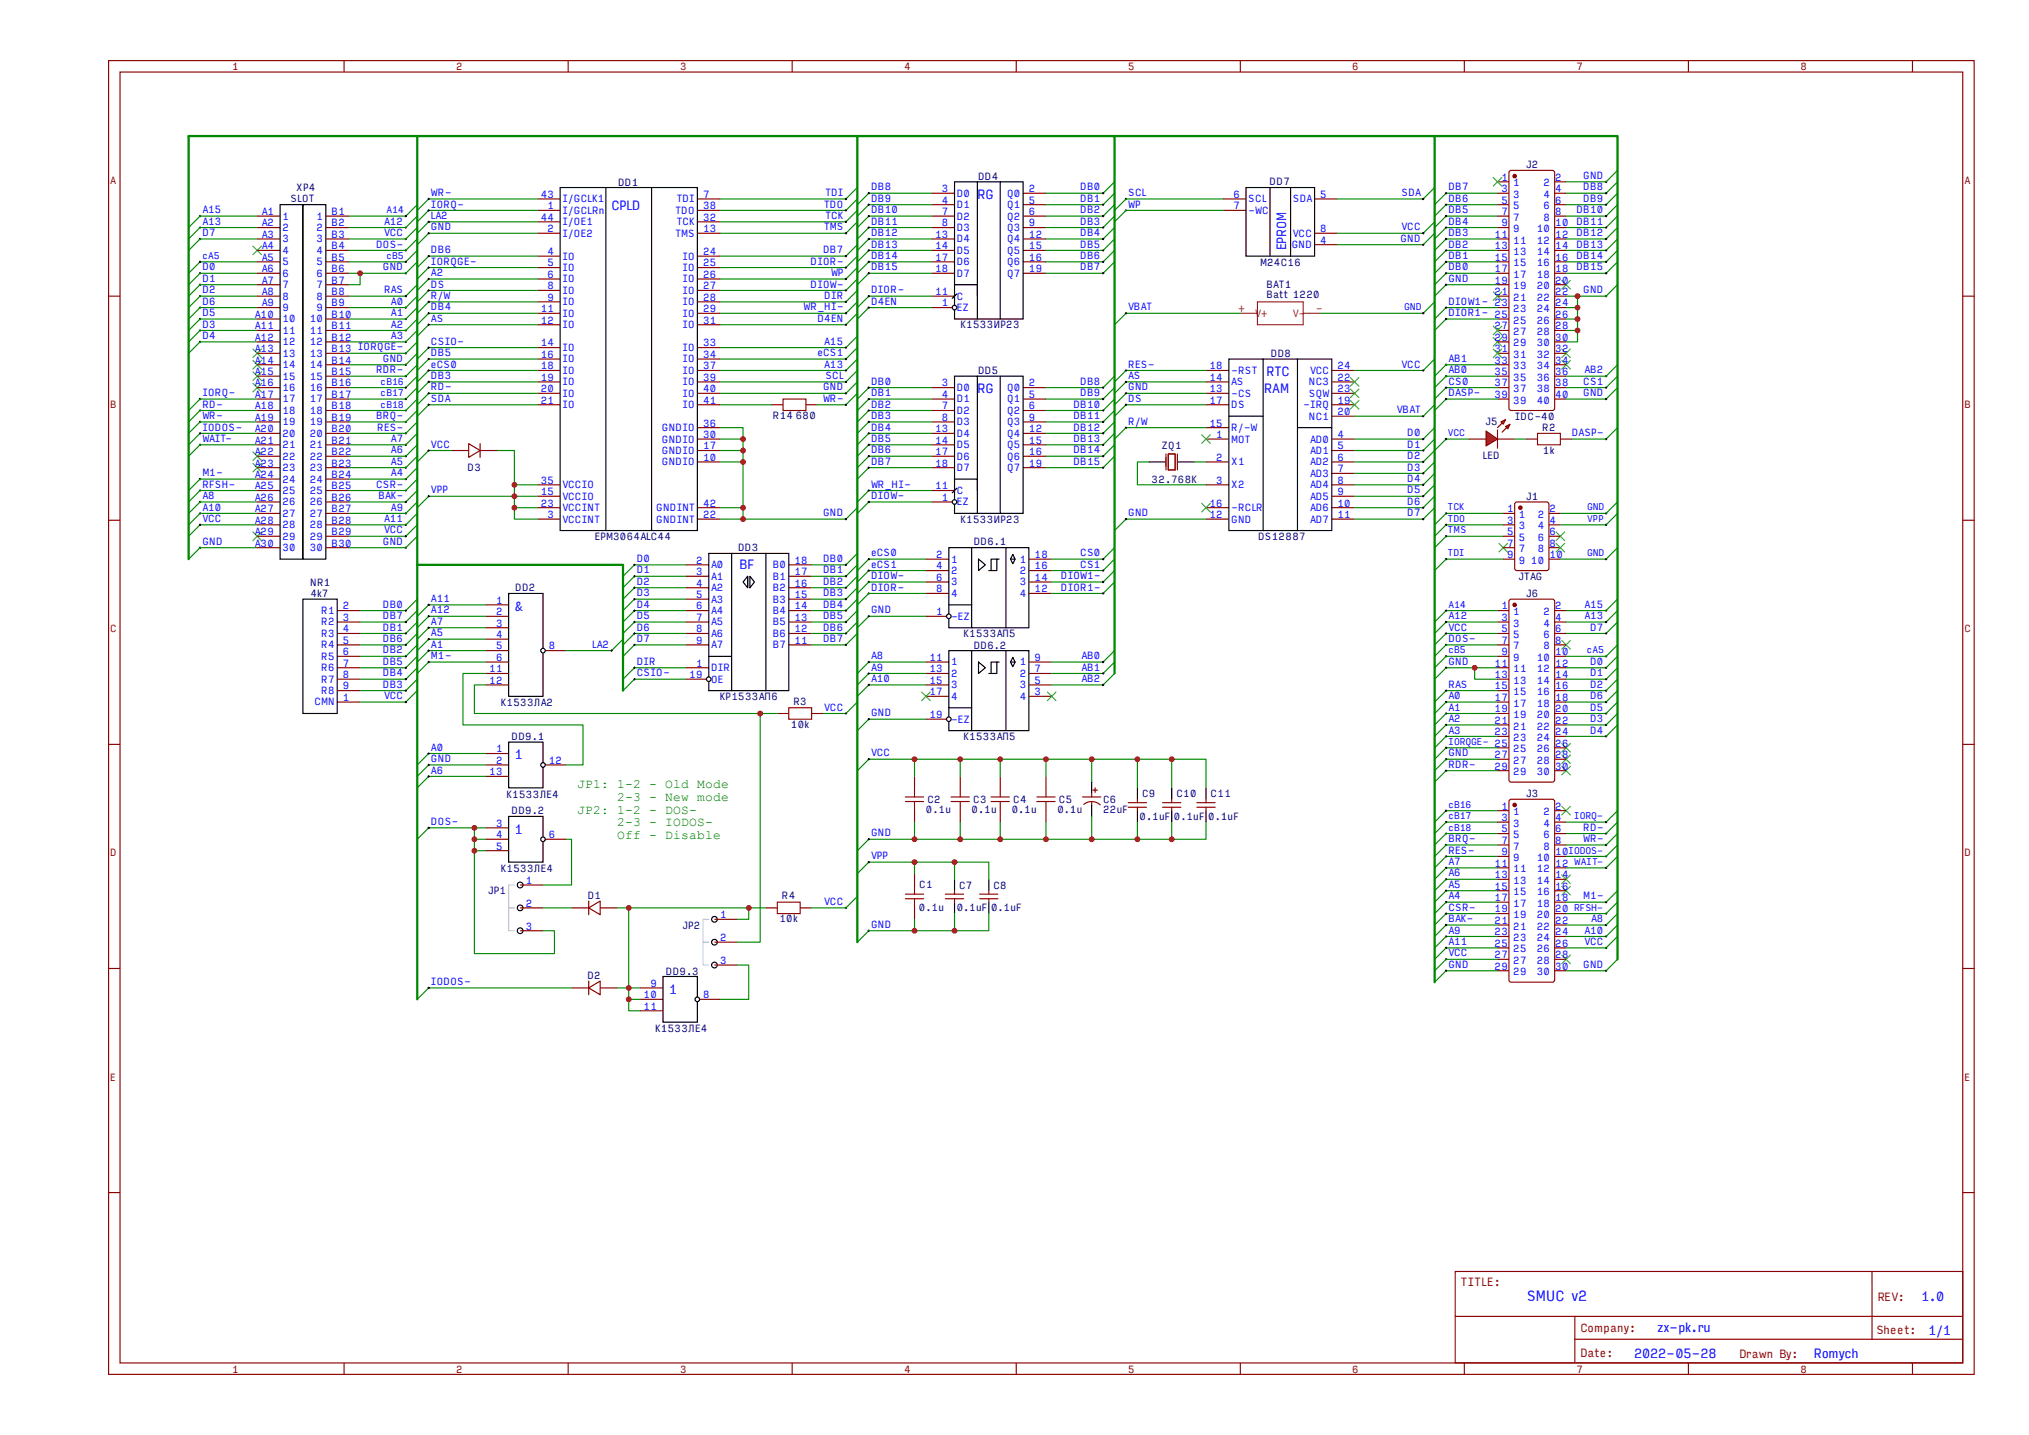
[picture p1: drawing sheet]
<svg xmlns="http://www.w3.org/2000/svg" width="297mm" height="210mm" viewBox="0 0 297 210" stroke-linecap="round" stroke-linejoin="round" font-family="sans-serif">
<defs><g id="words">
<text font-size="2.1" fill="#00f" x="223.5" y="190.4">SMUC v2</text>
<g font-size="1.9" fill="#00f">
<text x="143.1" y="29.1">RG</text>
<text x="89.5" y="30.8">CPLD</text>
<text x="188.2" y="36.6" transform="rotate(-90 188.2 36.6)">EPROM</text>
<text x="143.1" y="57.6">RG</text>
<text x="185.1" y="57.6">RAM</text>
<text x="185.4" y="55.1">RTC</text>
<text x="108.3" y="83.3">BF</text>
<text x="75.3" y="89.4">&amp;</text>
<text x="75.3" y="111.1">1</text>
<text x="75.3" y="122">1</text>
<text x="97.9" y="145.4">1</text>
<text x="281.2" y="190.5">1.0</text>
<text x="242.5" y="195">zx-pk.ru</text>
<text x="282.2" y="195.4">1/1</text>
<text x="239.2" y="198.7">2022-05-28</text>
<text x="265.5" y="198.7">Romych</text>
</g>
<g font-size="1.9" fill="#060">
<text x="84.5" y="115.3">JP1: 1-2 - Old Mode</text>
<text x="84.5" y="119.1">JP2: 1-2 - DOS-</text>
<text x="90.4" y="117.2">2-3 - New mode</text>
<text x="90.4" y="120.9">2-3 - IODOS-</text>
<text x="90.4" y="122.8">Off - Disable</text>
</g>
<g font-size="1.7" fill="#800">
<text x="213.8" y="188.2">TITLE:</text>
<text x="274.9" y="190.5">REV:</text>
<text x="231.4" y="195">Company:</text>
<text x="274.7" y="195.3">Sheet:</text>
<text x="231.4" y="198.6">Date:</text>
<text x="254.6" y="198.7">Drawn By:</text>
</g>
<g font-size="1.5" fill="#800">
<text x="34" y="10.3">1</text>
<text x="66.8" y="10.3">2</text>
<text x="99.6" y="10.3">3</text>
<text x="132.4" y="10.3">4</text>
<text x="165.2" y="10.3">5</text>
<text x="197.9" y="10.3">6</text>
<text x="230.7" y="10.3">7</text>
<text x="263.5" y="10.3">8</text>
<text x="16.1" y="26.9">A</text>
<text x="287.6" y="26.9">A</text>
<text x="16.1" y="59.7">B</text>
<text x="287.6" y="59.7">B</text>
<text x="16.1" y="92.5">C</text>
<text x="287.6" y="92.5">C</text>
<text x="16.1" y="125.3">D</text>
<text x="287.6" y="125.3">D</text>
<text x="16.1" y="158.1">E</text>
<text x="287.6" y="158.1">E</text>
<text x="34" y="200.9">1</text>
<text x="66.8" y="200.9">2</text>
<text x="99.6" y="200.9">3</text>
<text x="132.4" y="200.9">4</text>
<text x="165.2" y="200.9">5</text>
<text x="197.9" y="200.9">6</text>
<text x="230.7" y="200.9">7</text>
<text x="263.5" y="200.9">8</text>
</g>
<g font-size="1.5" fill="#000080">
<text x="42.5" y="29.6">SLOT</text>
<text x="43.4" y="27.9">XP4</text>
<text x="90.5" y="27.2">DD1</text>
<text x="143.2" y="26.3">DD4</text>
<text x="185.8" y="27.1">DD7</text>
<text x="223.4" y="24.6">J2</text>
<text x="184.5" y="38.9">M24C16</text>
<text x="185.4" y="43.6">Batt 1220</text>
<text x="185.4" y="42.1">BAT1</text>
<text x="140.6" y="48">К1533ИР23</text>
<text x="186" y="52.3">DD8</text>
<text x="143.2" y="54.7">DD5</text>
<text x="113.1" y="61.4">R14</text>
<text x="116.5" y="61.3">680</text>
<text x="170" y="65.6">ZQ1</text>
<text x="217.4" y="62.2">J5</text>
<text x="221.7" y="61.4">IDC-40</text>
<text x="225.7" y="63">R2</text>
<text x="68.5" y="68.9">D3</text>
<text x="168.6" y="70.7">32.768K</text>
<text x="217.1" y="67.2">LED</text>
<text x="225.9" y="66.4">1k</text>
<text x="140.6" y="76.5">К1533ИР23</text>
<text x="223.4" y="73.2">J1</text>
<text x="87.1" y="79.1">EPM3064ALC44</text>
<text x="108" y="80.7">DD3</text>
<text x="142.5" y="79.8">DD6.1</text>
<text x="184.2" y="79">DS12887</text>
<text x="45.4" y="85.7">NR1</text>
<text x="45.4" y="87.4">4k7</text>
<text x="75.4" y="86.5">DD2</text>
<text x="222.3" y="84.9">JTAG</text>
<text x="223.4" y="87.4">J6</text>
<text x="141" y="93.2">К1533АП5</text>
<text x="142.5" y="94.9">DD6.2</text>
<text x="73.3" y="103.3">К1533ЛА2</text>
<text x="105.4" y="102.4">КР1533АП6</text>
<text x="115.8" y="106.5">10k</text>
<text x="116.1" y="103.2">R3</text>
<text x="74.9" y="108.4">DD9.1</text>
<text x="141" y="108.3">К1533АП5</text>
<text x="74.2" y="116.7">К1533ЛЕ4</text>
<text x="74.9" y="119.2">DD9.2</text>
<text x="135.5" y="118.9">0.1u</text>
<text x="135.8" y="117.5">C2</text>
<text x="142.2" y="118.9">0.1u</text>
<text x="142.5" y="117.5">C3</text>
<text x="148.1" y="118.9">0.1u</text>
<text x="148.3" y="117.5">C4</text>
<text x="154.8" y="118.9">0.1u</text>
<text x="155" y="117.5">C5</text>
<text x="161.5" y="119">22uF</text>
<text x="161.5" y="117.5">C6</text>
<text x="167.2" y="116.7">C9</text>
<text x="172.2" y="116.7">C10</text>
<text x="177.2" y="116.7">C11</text>
<text x="223.4" y="116.6">J3</text>
<text x="166.8" y="120">0.1uF 0.1uF 0.1uF</text>
<text x="71.4" y="130.9">JP1</text>
<text x="73.3" y="127.6">К1533ЛЕ4</text>
<text x="86" y="131.6">D1</text>
<text x="114.5" y="131.6">R4</text>
<text x="134.5" y="129.9">C1</text>
<text x="140.4" y="130">C7</text>
<text x="145.4" y="130">C8</text>
<text x="99.9" y="135.9">JP2</text>
<text x="114.1" y="135">10k</text>
<text x="134.5" y="133.3">0.1u</text>
<text x="140" y="133.4">0.1uF 0.1uF</text>
<text x="86" y="143.3">D2</text>
<text x="97.5" y="142.7">DD9.3</text>
<text x="95.9" y="151">К1533ЛЕ4</text>
</g>
<g font-size="1.5" fill="#00f">
<text x="63.1" y="28.7">WR-</text>
<text x="79.1" y="28.9">43</text>
<text x="82.3" y="29.6">I/GCLK1</text>
<text x="99.1" y="29.6">TDI</text>
<text x="102.9" y="28.9">7</text>
<text x="120.8" y="28.7">TDI</text>
<text x="127.5" y="27.9">DB8</text>
<text x="127.5" y="29.5">DB9</text>
<text x="137.9" y="28.1">3</text>
<text x="137.9" y="29.8">4</text>
<text x="140.1" y="28.8">D0</text>
<text x="147.4" y="28.8">Q0</text>
<text x="150.6" y="28.1">2</text>
<text x="150.6" y="29.8">5</text>
<text x="158.1" y="27.9">DB0</text>
<text x="158.1" y="29.5">DB1</text>
<text x="165.2" y="28.7">SCL</text>
<text x="180.5" y="28.9">6</text>
<text x="182.7" y="29.6">SCL</text>
<text x="189.2" y="29.6">SDA</text>
<text x="193.3" y="28.9">5</text>
<text x="205.1" y="28.7">SDA</text>
<text x="212" y="29.5">DB6</text>
<text x="212" y="27.9">DB7</text>
<text x="219.8" y="26.4">1</text>
<text x="219.8" y="28.1">3</text>
<text x="219.8" y="29.8">5</text>
<text x="221.5" y="27.3">1</text>
<text x="221.5" y="28.9">3</text>
<text x="225.9" y="28.9">4</text>
<text x="225.9" y="27.3">2</text>
<text x="227.7" y="29.8">6</text>
<text x="227.7" y="28.1">4</text>
<text x="227.7" y="26.4">2</text>
<text x="231.8" y="26.2">GND</text>
<text x="231.8" y="27.9">DB8</text>
<text x="231.8" y="29.5">DB9</text>
<text x="29.6" y="31.2">A15</text>
<text x="29.6" y="32.9">A13</text>
<text x="29.6" y="34.6">D7</text>
<text x="38.3" y="31.5">A1</text>
<text x="38.3" y="33.1">A2</text>
<text x="38.3" y="34.8">A3</text>
<text x="41.3" y="32.1">1</text>
<text x="41.3" y="33.8">2</text>
<text x="41.3" y="35.5">3</text>
<text x="46.4" y="32.1">1</text>
<text x="46.4" y="33.8">2</text>
<text x="46.4" y="35.5">3</text>
<text x="48.5" y="31.5">B1</text>
<text x="48.5" y="33.1">B2</text>
<text x="48.5" y="34.8">B3</text>
<text x="56.2" y="34.6">VCC</text>
<text x="56.2" y="32.9">A12</text>
<text x="63.1" y="32">LA2</text>
<text x="63.1" y="33.7">GND</text>
<text x="63.1" y="30.4">IORQ-</text>
<text x="79.1" y="32.3">44</text>
<text x="80.2" y="30.6">1</text>
<text x="80.2" y="34">2</text>
<text x="82.3" y="31.3">I/GCLRn</text>
<text x="82.3" y="34.6">I/OE2</text>
<text x="82.3" y="33">I/OE1</text>
<text x="98.9" y="34.6">TMS</text>
<text x="98.9" y="31.3">TDO</text>
<text x="99.1" y="33">TCK</text>
<text x="102.9" y="34">13</text>
<text x="102.9" y="32.3">32</text>
<text x="102.9" y="30.6">38</text>
<text x="120.6" y="30.4">TDO</text>
<text x="120.6" y="33.7">TMS</text>
<text x="120.8" y="32">TCK</text>
<text x="127.5" y="31.2">DB10</text>
<text x="127.5" y="32.9">DB11</text>
<text x="127.5" y="34.6">DB12</text>
<text x="136.9" y="34.8">13</text>
<text x="137.9" y="31.5">7</text>
<text x="137.9" y="33.1">8</text>
<text x="140.1" y="30.5">D1</text>
<text x="140.1" y="32.1">D2</text>
<text x="140.1" y="33.8">D3</text>
<text x="140.1" y="35.5">D4</text>
<text x="147.4" y="30.5">Q1</text>
<text x="147.4" y="32.1">Q2</text>
<text x="147.4" y="33.8">Q3</text>
<text x="147.4" y="35.5">Q4</text>
<text x="150.6" y="31.5">6</text>
<text x="150.6" y="33.1">9</text>
<text x="150.6" y="34.8">12</text>
<text x="158.1" y="31.2">DB2</text>
<text x="158.1" y="32.9">DB3</text>
<text x="158.1" y="34.6">DB4</text>
<text x="165.2" y="30.4">WP</text>
<text x="180.5" y="30.6">7</text>
<text x="182.7" y="31.3">-WC</text>
<text x="189.2" y="34.6">VCC</text>
<text x="193.3" y="35.6">4</text>
<text x="193.3" y="34">8</text>
<text x="205" y="35.4">GND</text>
<text x="205.1" y="33.7">VCC</text>
<text x="212" y="34.6">DB3</text>
<text x="212" y="32.9">DB4</text>
<text x="212" y="31.2">DB5</text>
<text x="218.8" y="34.8">11</text>
<text x="219.8" y="31.5">7</text>
<text x="219.8" y="33.1">9</text>
<text x="221.5" y="30.6">5</text>
<text x="221.5" y="32.3">7</text>
<text x="221.5" y="34">9</text>
<text x="221.5" y="35.6">11</text>
<text x="224.9" y="35.6">12</text>
<text x="224.9" y="34">10</text>
<text x="225.9" y="32.3">8</text>
<text x="225.9" y="30.6">6</text>
<text x="227.7" y="34.8">12</text>
<text x="227.7" y="33.1">10</text>
<text x="227.7" y="31.5">8</text>
<text x="230.7" y="31.2">DB10</text>
<text x="230.7" y="32.9">DB11</text>
<text x="230.7" y="34.6">DB12</text>
<text x="29.6" y="41.2">D1</text>
<text x="29.6" y="39.6">D0</text>
<text x="38.3" y="36.5">A4</text>
<text x="38.3" y="38.2">A5</text>
<text x="38.3" y="39.8">A6</text>
<text x="38.3" y="41.5">A7</text>
<text x="41.3" y="37.1">4</text>
<text x="41.3" y="38.8">5</text>
<text x="41.3" y="40.5">6</text>
<text x="46.4" y="37.1">4</text>
<text x="46.4" y="38.8">5</text>
<text x="46.4" y="40.5">6</text>
<text x="48.5" y="36.5">B4</text>
<text x="48.5" y="38.2">B5</text>
<text x="48.5" y="39.8">B6</text>
<text x="48.5" y="41.5">B7</text>
<text x="55.1" y="36.2">DOS-</text>
<text x="56.1" y="39.6">GND</text>
<text x="63.1" y="37.1">DB6</text>
<text x="63.1" y="38.7">IORQGE-</text>
<text x="63.1" y="40.4">A2</text>
<text x="80.2" y="37.3">4</text>
<text x="80.2" y="39">5</text>
<text x="80.2" y="40.7">6</text>
<text x="82.3" y="38">IO</text>
<text x="82.3" y="39.7">IO</text>
<text x="82.3" y="41.3">IO</text>
<text x="99.9" y="38">IO</text>
<text x="99.9" y="39.7">IO</text>
<text x="99.9" y="41.3">IO</text>
<text x="102.9" y="37.3">24</text>
<text x="102.9" y="39">25</text>
<text x="102.9" y="40.7">26</text>
<text x="118.6" y="38.7">DIOR-</text>
<text x="120.5" y="37.1">DB7</text>
<text x="121.6" y="40.4">WP</text>
<text x="127.5" y="36.2">DB13</text>
<text x="127.5" y="37.9">DB14</text>
<text x="127.5" y="39.6">DB15</text>
<text x="136.9" y="36.5">14</text>
<text x="136.9" y="38.2">17</text>
<text x="136.9" y="39.8">18</text>
<text x="140.1" y="37.1">D5</text>
<text x="140.1" y="38.8">D6</text>
<text x="140.1" y="40.5">D7</text>
<text x="147.4" y="37.1">Q5</text>
<text x="147.4" y="38.8">Q6</text>
<text x="147.4" y="40.5">Q7</text>
<text x="150.6" y="36.5">15</text>
<text x="150.6" y="38.2">16</text>
<text x="150.6" y="39.8">19</text>
<text x="158.1" y="36.2">DB5</text>
<text x="158.1" y="37.9">DB6</text>
<text x="158.1" y="39.6">DB7</text>
<text x="189.1" y="36.3">GND</text>
<text x="212" y="39.6">DB0</text>
<text x="212" y="37.9">DB1</text>
<text x="212" y="36.2">DB2</text>
<text x="212" y="41.2">GND</text>
<text x="218.8" y="36.5">13</text>
<text x="218.8" y="38.2">15</text>
<text x="218.8" y="39.8">17</text>
<text x="218.8" y="41.5">19</text>
<text x="221.5" y="37.3">13</text>
<text x="221.5" y="39">15</text>
<text x="221.5" y="40.7">17</text>
<text x="224.9" y="40.7">18</text>
<text x="224.9" y="39">16</text>
<text x="224.9" y="37.3">14</text>
<text x="227.7" y="41.5">20</text>
<text x="227.7" y="39.8">18</text>
<text x="227.7" y="38.2">16</text>
<text x="227.7" y="36.5">14</text>
<text x="230.7" y="36.2">DB13</text>
<text x="230.7" y="37.9">DB14</text>
<text x="230.7" y="39.6">DB15</text>
<text x="29.6" y="44.6">D6</text>
<text x="29.6" y="46.3">D5</text>
<text x="29.6" y="47.9">D3</text>
<text x="29.6" y="42.9">D2</text>
<text x="37.3" y="46.5">A10</text>
<text x="38.3" y="43.2">A8</text>
<text x="38.3" y="44.8">A9</text>
<text x="41.3" y="42.2">7</text>
<text x="41.3" y="43.8">8</text>
<text x="41.3" y="45.5">9</text>
<text x="41.3" y="47.2">10</text>
<text x="45.3" y="47.2">10</text>
<text x="46.4" y="42.2">7</text>
<text x="46.4" y="43.8">8</text>
<text x="46.4" y="45.5">9</text>
<text x="48.5" y="43.2">B8</text>
<text x="48.5" y="44.8">B9</text>
<text x="48.5" y="46.5">B10</text>
<text x="56.2" y="42.9">RAS</text>
<text x="57.2" y="47.9">A2</text>
<text x="57.2" y="46.3">A1</text>
<text x="57.2" y="44.6">A0</text>
<text x="63.1" y="42.1">DS</text>
<text x="63.1" y="43.8">R/W</text>
<text x="63.1" y="45.4">DB4</text>
<text x="63.1" y="47.1">AS</text>
<text x="79.1" y="45.7">11</text>
<text x="79.1" y="47.4">12</text>
<text x="80.2" y="42.3">8</text>
<text x="80.2" y="44">9</text>
<text x="82.3" y="43">IO</text>
<text x="82.3" y="44.7">IO</text>
<text x="82.3" y="46.4">IO</text>
<text x="99.9" y="43">IO</text>
<text x="99.9" y="44.7">IO</text>
<text x="99.9" y="46.4">IO</text>
<text x="102.9" y="42.3">27</text>
<text x="102.9" y="44">28</text>
<text x="102.9" y="45.7">29</text>
<text x="102.9" y="47.4">31</text>
<text x="117.6" y="45.4">WR_HI-</text>
<text x="118.6" y="42.1">DIOW-</text>
<text x="119.6" y="47.1">D4EN</text>
<text x="120.6" y="43.8">DIR</text>
<text x="127.5" y="42.9">DIOR-</text>
<text x="127.5" y="44.6">D4EN</text>
<text x="136.9" y="43.2">11</text>
<text x="137.9" y="44.8">1</text>
<text x="140.1" y="45.5">EZ</text>
<text x="140.1" y="43.8">C</text>
<text x="165.2" y="45.4">VBAT</text>
<text x="212" y="44.6">DIOW1- 23</text>
<text x="212" y="46.3">DIOR1- 25</text>
<text x="218.8" y="43.2">21</text>
<text x="221.5" y="42.3">19</text>
<text x="221.5" y="44">21</text>
<text x="221.5" y="45.7">23</text>
<text x="221.5" y="47.4">25</text>
<text x="224.9" y="47.4">26</text>
<text x="224.9" y="45.7">24</text>
<text x="224.9" y="44">22</text>
<text x="224.9" y="42.3">20</text>
<text x="227.7" y="46.5">26</text>
<text x="227.7" y="44.8">24</text>
<text x="227.7" y="43.2">22</text>
<text x="231.8" y="42.9">GND</text>
<text x="29.6" y="49.6">D4</text>
<text x="37.3" y="48.2">A11</text>
<text x="37.3" y="49.9">A12</text>
<text x="37.3" y="51.5">A13</text>
<text x="37.3" y="53.2">A14</text>
<text x="41.3" y="48.9">11</text>
<text x="41.3" y="50.5">12</text>
<text x="41.3" y="52.2">13</text>
<text x="41.3" y="53.9">14</text>
<text x="45.3" y="48.9">11</text>
<text x="45.3" y="50.5">12</text>
<text x="45.3" y="52.2">13</text>
<text x="45.3" y="53.9">14</text>
<text x="48.5" y="48.2">B11</text>
<text x="48.5" y="49.9">B12</text>
<text x="48.5" y="51.5">B13 IORQGE-</text>
<text x="48.5" y="53.2">B14</text>
<text x="56.1" y="53">GND</text>
<text x="57.2" y="49.6">A3</text>
<text x="63.1" y="50.5">CSIO-</text>
<text x="63.1" y="52.1">DB5</text>
<text x="63.1" y="53.8">eCS0</text>
<text x="79.1" y="50.7">14</text>
<text x="79.1" y="52.4">16</text>
<text x="82.3" y="48">IO</text>
<text x="82.3" y="51.4">IO</text>
<text x="82.3" y="53">IO</text>
<text x="99.9" y="48">IO</text>
<text x="99.9" y="51.4">IO</text>
<text x="99.9" y="53">IO</text>
<text x="102.9" y="50.7">33</text>
<text x="102.9" y="52.4">34</text>
<text x="119.6" y="52.1">eCS1</text>
<text x="120.6" y="50.5">A15</text>
<text x="120.6" y="53.8">A13</text>
<text x="165.2" y="53.8">RES-</text>
<text x="205.1" y="53.8">VCC</text>
<text x="212" y="53">AB1</text>
<text x="218.8" y="48.2">27</text>
<text x="218.8" y="49.9">29</text>
<text x="218.8" y="51.5">31</text>
<text x="218.8" y="53.2">33</text>
<text x="221.5" y="49">27</text>
<text x="221.5" y="50.7">29</text>
<text x="221.5" y="52.4">31</text>
<text x="224.9" y="52.4">32</text>
<text x="224.9" y="50.7">30</text>
<text x="224.9" y="49">28</text>
<text x="227.7" y="53.2">34</text>
<text x="227.7" y="51.5">32</text>
<text x="227.7" y="49.9">30</text>
<text x="227.7" y="48.2">28</text>
<text x="29.6" y="59.7">RD-</text>
<text x="29.6" y="58">IORQ-</text>
<text x="37.3" y="54.9">A15</text>
<text x="37.3" y="56.6">A16</text>
<text x="37.3" y="58.2">A17</text>
<text x="37.3" y="59.9">A18</text>
<text x="41.3" y="55.6">15</text>
<text x="41.3" y="57.2">16</text>
<text x="41.3" y="58.9">17</text>
<text x="45.3" y="55.6">15</text>
<text x="45.3" y="57.2">16</text>
<text x="45.3" y="58.9">17</text>
<text x="48.5" y="54.9">B15</text>
<text x="48.5" y="56.6">B16</text>
<text x="48.5" y="58.2">B17</text>
<text x="48.5" y="59.9">B18</text>
<text x="55.1" y="54.6">RDR-</text>
<text x="63.1" y="55.5">DB3</text>
<text x="63.1" y="57.1">RD-</text>
<text x="63.1" y="58.8">SDA</text>
<text x="79.1" y="54">18</text>
<text x="79.1" y="55.7">19</text>
<text x="79.1" y="57.4">20</text>
<text x="79.1" y="59.1">21</text>
<text x="82.3" y="54.7">IO</text>
<text x="82.3" y="56.4">IO</text>
<text x="82.3" y="58.1">IO</text>
<text x="82.3" y="59.7">IO</text>
<text x="99.9" y="54.7">IO</text>
<text x="99.9" y="56.4">IO</text>
<text x="99.9" y="58.1">IO</text>
<text x="99.9" y="59.7">IO</text>
<text x="102.9" y="54">37</text>
<text x="102.9" y="55.7">39</text>
<text x="102.9" y="57.4">40</text>
<text x="102.9" y="59.1">41</text>
<text x="120.5" y="57.1">GND</text>
<text x="120.5" y="58.8">WR-</text>
<text x="120.8" y="55.5">SCL</text>
<text x="127.5" y="56.3">DB0</text>
<text x="127.5" y="58">DB1</text>
<text x="127.5" y="59.7">DB2</text>
<text x="137.9" y="56.6">3</text>
<text x="137.9" y="58.2">4</text>
<text x="137.9" y="59.9">7</text>
<text x="140.1" y="57.2">D0</text>
<text x="140.1" y="58.9">D1</text>
<text x="147.4" y="57.2">Q0</text>
<text x="147.4" y="58.9">Q1</text>
<text x="150.6" y="56.6">2</text>
<text x="150.6" y="58.2">5</text>
<text x="150.6" y="59.9">6</text>
<text x="157.1" y="59.7">DB10</text>
<text x="158.1" y="56.3">DB8</text>
<text x="158.1" y="58">DB9</text>
<text x="165.2" y="55.5">AS</text>
<text x="165.2" y="57.1">GND</text>
<text x="165.2" y="58.8">DS</text>
<text x="177" y="57.4">13</text>
<text x="177" y="55.7">14</text>
<text x="177" y="59.1">17</text>
<text x="177" y="54">18</text>
<text x="180.2" y="58.1">-CS</text>
<text x="180.2" y="56.4">AS</text>
<text x="180.2" y="59.7">DS</text>
<text x="180.2" y="54.7">-RST</text>
<text x="190.8" y="59.7">-IRQ</text>
<text x="191.6" y="56.4">NC3</text>
<text x="191.6" y="58.1">SQW</text>
<text x="191.8" y="54.7">VCC</text>
<text x="195.8" y="54">24</text>
<text x="195.8" y="55.7">22</text>
<text x="195.8" y="57.4">23</text>
<text x="195.8" y="59.1">19</text>
<text x="212" y="54.6">AB0</text>
<text x="212" y="56.3">CS0</text>
<text x="212" y="58">DASP-</text>
<text x="218.8" y="54.9">35</text>
<text x="218.8" y="56.6">37</text>
<text x="218.8" y="58.2">39</text>
<text x="221.5" y="54">33</text>
<text x="221.5" y="55.7">35</text>
<text x="221.5" y="57.4">37</text>
<text x="221.5" y="59.1">39</text>
<text x="224.9" y="59.1">40</text>
<text x="224.9" y="57.4">38</text>
<text x="224.9" y="55.7">36</text>
<text x="224.9" y="54">34</text>
<text x="227.7" y="58.2">40</text>
<text x="227.7" y="56.6">38</text>
<text x="227.7" y="54.9">36</text>
<text x="231.8" y="56.3">CS1</text>
<text x="231.8" y="58">GND</text>
<text x="231.9" y="54.6">AB2</text>
<text x="29.6" y="64.7">WAIT-</text>
<text x="29.6" y="61.3">WR-</text>
<text x="29.6" y="63">IODOS-</text>
<text x="37.3" y="61.6">A19</text>
<text x="37.3" y="63.3">A20</text>
<text x="37.3" y="64.9">A21</text>
<text x="41.3" y="60.6">18</text>
<text x="41.3" y="62.2">19</text>
<text x="41.3" y="63.9">20</text>
<text x="41.3" y="65.6">21</text>
<text x="45.3" y="60.6">18</text>
<text x="45.3" y="62.2">19</text>
<text x="45.3" y="63.9">20</text>
<text x="45.3" y="65.6">21</text>
<text x="48.5" y="61.6">B19</text>
<text x="48.5" y="63.3">B20</text>
<text x="48.5" y="64.9">B21</text>
<text x="55.1" y="61.3">BRQ-</text>
<text x="55.2" y="63">RES-</text>
<text x="57.2" y="64.7">A7</text>
<text x="63.1" y="65.5">VCC</text>
<text x="96.9" y="64.8">GNDIO</text>
<text x="96.9" y="63.1">GNDIO</text>
<text x="102.9" y="65.8">17</text>
<text x="102.9" y="64.1">30</text>
<text x="102.9" y="62.4">36</text>
<text x="127.5" y="61.3">DB3</text>
<text x="127.5" y="63">DB4</text>
<text x="127.5" y="64.7">DB5</text>
<text x="136.9" y="63.3">13</text>
<text x="136.9" y="64.9">14</text>
<text x="137.9" y="61.6">8</text>
<text x="140.1" y="60.6">D2</text>
<text x="140.1" y="62.2">D3</text>
<text x="140.1" y="63.9">D4</text>
<text x="140.1" y="65.6">D5</text>
<text x="147.4" y="60.6">Q2</text>
<text x="147.4" y="62.2">Q3</text>
<text x="147.4" y="63.9">Q4</text>
<text x="147.4" y="65.6">Q5</text>
<text x="150.6" y="61.6">9</text>
<text x="150.6" y="63.3">12</text>
<text x="150.6" y="64.9">15</text>
<text x="157.1" y="61.3">DB11</text>
<text x="157.1" y="63">DB12</text>
<text x="157.1" y="64.7">DB13</text>
<text x="165.2" y="62.2">R/W</text>
<text x="177" y="62.4">15</text>
<text x="178" y="64.1">1</text>
<text x="180.2" y="64.8">MOT</text>
<text x="180.2" y="63.1">R/-W</text>
<text x="191.6" y="61.4">NC1</text>
<text x="191.8" y="64.8">AD0</text>
<text x="195.8" y="64.1">4</text>
<text x="195.8" y="65.8">5</text>
<text x="195.8" y="60.7">20</text>
<text x="204.5" y="60.5">VBAT</text>
<text x="206" y="63.8">D0</text>
<text x="206" y="65.5">D1</text>
<text x="230.1" y="63.8">DASP-</text>
<text x="29.6" y="69.7">M1-</text>
<text x="29.6" y="71.4">RFSH-</text>
<text x="37.3" y="66.6">A22</text>
<text x="37.3" y="68.3">A23</text>
<text x="37.3" y="69.9">A24</text>
<text x="37.3" y="71.6">A25</text>
<text x="41.3" y="67.3">22</text>
<text x="41.3" y="68.9">23</text>
<text x="41.3" y="70.6">24</text>
<text x="45.3" y="67.3">22</text>
<text x="45.3" y="68.9">23</text>
<text x="45.3" y="70.6">24</text>
<text x="48.5" y="66.6">B22</text>
<text x="48.5" y="68.3">B23</text>
<text x="48.5" y="69.9">B24</text>
<text x="48.5" y="71.6">B25</text>
<text x="55.1" y="71.4">CSR-</text>
<text x="57.2" y="66.3">A6</text>
<text x="57.2" y="68">A5</text>
<text x="57.2" y="69.7">A4</text>
<text x="79.1" y="70.8">35</text>
<text x="82.3" y="71.5">VCCIO</text>
<text x="96.9" y="68.1">GNDIO</text>
<text x="96.9" y="66.4">GNDIO</text>
<text x="102.9" y="67.4">10</text>
<text x="127.5" y="66.3">DB6</text>
<text x="127.5" y="68">DB7</text>
<text x="127.5" y="71.4">WR_HI-</text>
<text x="136.9" y="71.6">11</text>
<text x="136.9" y="66.6">17</text>
<text x="136.9" y="68.3">18</text>
<text x="140.1" y="67.3">D6</text>
<text x="140.1" y="68.9">D7</text>
<text x="147.4" y="67.3">Q6</text>
<text x="147.4" y="68.9">Q7</text>
<text x="150.6" y="66.6">16</text>
<text x="150.6" y="68.3">19</text>
<text x="157.1" y="66.3">DB14</text>
<text x="157.1" y="68">DB15</text>
<text x="178" y="67.4">2</text>
<text x="178" y="70.8">3</text>
<text x="180.2" y="68.1">X1</text>
<text x="180.2" y="71.5">X2</text>
<text x="191.8" y="66.4">AD1</text>
<text x="191.8" y="68.1">AD2</text>
<text x="191.8" y="69.8">AD3</text>
<text x="191.8" y="71.5">AD4</text>
<text x="195.8" y="67.4">6</text>
<text x="195.8" y="69.1">7</text>
<text x="195.8" y="70.8">8</text>
<text x="206" y="67.2">D2</text>
<text x="206" y="68.9">D3</text>
<text x="206" y="70.5">D4</text>
<text x="29.6" y="74.7">A10</text>
<text x="29.6" y="73">A8</text>
<text x="29.6" y="76.4">VCC</text>
<text x="37.3" y="73.3">A26</text>
<text x="37.3" y="75">A27</text>
<text x="37.3" y="76.6">A28</text>
<text x="41.3" y="72.3">25</text>
<text x="41.3" y="74">26</text>
<text x="41.3" y="75.6">27</text>
<text x="41.3" y="77.3">28</text>
<text x="45.3" y="72.3">25</text>
<text x="45.3" y="74">26</text>
<text x="45.3" y="75.6">27</text>
<text x="45.3" y="77.3">28</text>
<text x="48.5" y="73.3">B26</text>
<text x="48.5" y="75">B27</text>
<text x="48.5" y="76.6">B28</text>
<text x="55.4" y="73">BAK-</text>
<text x="56.2" y="76.4">A11</text>
<text x="57.2" y="74.7">A9</text>
<text x="63.1" y="72.2">VPP</text>
<text x="79.1" y="72.5">15</text>
<text x="79.1" y="74.1">23</text>
<text x="80.2" y="75.8">3</text>
<text x="82.3" y="76.5">VCCINT</text>
<text x="82.3" y="73.1">VCCIO</text>
<text x="82.3" y="74.8">VCCINT</text>
<text x="96" y="76.5">GNDINT</text>
<text x="96" y="74.8">GNDINT</text>
<text x="102.9" y="75.8">22</text>
<text x="102.9" y="74.1">42</text>
<text x="120.5" y="75.5">GND</text>
<text x="127.5" y="73">DIOW-</text>
<text x="137.9" y="73.3">1</text>
<text x="140.1" y="74">EZ</text>
<text x="140.1" y="72.3">C</text>
<text x="165.2" y="75.5">GND</text>
<text x="177" y="75.8">12</text>
<text x="177" y="74.1">16</text>
<text x="180.2" y="76.5">GND</text>
<text x="180.2" y="74.8">-RCLR</text>
<text x="191.8" y="73.1">AD5</text>
<text x="191.8" y="74.8">AD6</text>
<text x="191.8" y="76.5">AD7</text>
<text x="195.8" y="72.5">9</text>
<text x="195.8" y="74.1">10</text>
<text x="195.8" y="75.8">11</text>
<text x="206" y="72.2">D5</text>
<text x="206" y="73.9">D6</text>
<text x="206" y="75.5">D7</text>
<text x="220.6" y="75">1</text>
<text x="220.6" y="76.6">3</text>
<text x="222.3" y="75.8">1</text>
<text x="222.3" y="77.5">3</text>
<text x="225.1" y="77.5">4</text>
<text x="225.1" y="75.8">2</text>
<text x="226.8" y="76.6">4</text>
<text x="226.8" y="75">2</text>
<text x="29.6" y="79.7">GND</text>
<text x="37.3" y="78.3">A29</text>
<text x="37.3" y="80">A30</text>
<text x="41.3" y="79">29</text>
<text x="41.3" y="80.7">30</text>
<text x="45.3" y="79">29</text>
<text x="45.3" y="80.7">30</text>
<text x="48.5" y="78.3">B29</text>
<text x="48.5" y="80">B30</text>
<text x="56.1" y="79.7">GND</text>
<text x="56.2" y="78.1">VCC</text>
<text x="93.2" y="82.2">D0</text>
<text x="93.2" y="83.9">D1</text>
<text x="101.9" y="82.5">2</text>
<text x="104.1" y="83.2">A0</text>
<text x="113.1" y="83.2">B0</text>
<text x="116.3" y="82.5">18</text>
<text x="120.5" y="82.2">DB0</text>
<text x="120.5" y="83.9">DB1</text>
<text x="127.5" y="81.4">eCS0</text>
<text x="127.5" y="83.1">eCS1</text>
<text x="137" y="81.7">2</text>
<text x="137" y="83.3">4</text>
<text x="139.2" y="82.3">1</text>
<text x="139.2" y="84">2</text>
<text x="149.3" y="82.3">1</text>
<text x="149.3" y="84">2</text>
<text x="151.4" y="81.7">18</text>
<text x="151.4" y="83.3">16</text>
<text x="158.1" y="81.4">CS0</text>
<text x="158.1" y="83.1">CS1</text>
<text x="220.6" y="78.3">5</text>
<text x="220.6" y="80">7</text>
<text x="220.6" y="81.7">9</text>
<text x="222.3" y="79.1">5</text>
<text x="222.3" y="80.8">7</text>
<text x="222.3" y="82.5">9</text>
<text x="224.1" y="82.5">10</text>
<text x="225.1" y="80.8">8</text>
<text x="225.1" y="79.1">6</text>
<text x="226.8" y="81.7">10</text>
<text x="226.8" y="80">8</text>
<text x="226.8" y="78.3">6</text>
<text x="47" y="89.9">R1</text>
<text x="50.2" y="89.2">2</text>
<text x="56.1" y="88.9">DB0</text>
<text x="63.1" y="88.1">A11</text>
<text x="63.1" y="89.8">A12</text>
<text x="72.6" y="88.4">1</text>
<text x="93.2" y="85.6">D2</text>
<text x="93.2" y="87.3">D3</text>
<text x="93.2" y="88.9">D4</text>
<text x="101.9" y="84.2">3</text>
<text x="101.9" y="85.8">4</text>
<text x="101.9" y="87.5">5</text>
<text x="101.9" y="89.2">6</text>
<text x="104.1" y="84.8">A1</text>
<text x="104.1" y="86.5">A2</text>
<text x="104.1" y="88.2">A3</text>
<text x="104.1" y="89.9">A4</text>
<text x="113.1" y="89.9">B4</text>
<text x="113.1" y="88.2">B3</text>
<text x="113.1" y="86.5">B2</text>
<text x="113.1" y="84.8">B1</text>
<text x="116.3" y="89.2">14</text>
<text x="116.3" y="87.5">15</text>
<text x="116.3" y="85.8">16</text>
<text x="116.3" y="84.2">17</text>
<text x="120.5" y="85.6">DB2</text>
<text x="120.5" y="87.3">DB3</text>
<text x="120.5" y="88.9">DB4</text>
<text x="127.5" y="84.8">DIOW-</text>
<text x="127.5" y="86.4">DIOR-</text>
<text x="127.5" y="89.8">GND</text>
<text x="137" y="85">6</text>
<text x="137" y="86.7">8</text>
<text x="139.2" y="85.7">3</text>
<text x="139.2" y="87.3">4</text>
<text x="149.3" y="85.7">3</text>
<text x="149.3" y="87.3">4</text>
<text x="151.4" y="85">14</text>
<text x="151.4" y="86.7">12</text>
<text x="155.3" y="84.8">DIOW1-</text>
<text x="155.3" y="86.4">DIOR1-</text>
<text x="219.8" y="89.2">1</text>
<text x="227.7" y="89.2">2</text>
<text x="231.9" y="88.9">A15</text>
<text x="47" y="91.5">R2</text>
<text x="47" y="93.2">R3</text>
<text x="47" y="94.9">R4</text>
<text x="50.2" y="90.9">3</text>
<text x="50.2" y="92.5">4</text>
<text x="50.2" y="94.2">5</text>
<text x="50.2" y="95.9">6</text>
<text x="56.1" y="90.6">DB7</text>
<text x="56.1" y="92.3">DB1</text>
<text x="56.1" y="94">DB6</text>
<text x="56.1" y="95.6">DB2</text>
<text x="63.1" y="91.4">A7</text>
<text x="63.1" y="93.1">A5</text>
<text x="63.1" y="94.8">A1</text>
<text x="72.6" y="90">2</text>
<text x="72.6" y="91.7">3</text>
<text x="72.6" y="93.4">4</text>
<text x="72.6" y="95">5</text>
<text x="80.3" y="95">8</text>
<text x="86.7" y="94.8">LA2</text>
<text x="93.2" y="90.6">D5</text>
<text x="93.2" y="92.3">D6</text>
<text x="93.2" y="94">D7</text>
<text x="101.9" y="90.9">7</text>
<text x="101.9" y="92.5">8</text>
<text x="101.9" y="94.2">9</text>
<text x="104.1" y="91.5">A5</text>
<text x="104.1" y="93.2">A6</text>
<text x="104.1" y="94.9">A7</text>
<text x="113.1" y="94.9">B7</text>
<text x="113.1" y="93.2">B6</text>
<text x="113.1" y="91.5">B5</text>
<text x="116.3" y="94.2">11</text>
<text x="116.3" y="92.5">12</text>
<text x="116.3" y="90.9">13</text>
<text x="120.5" y="90.6">DB5</text>
<text x="120.5" y="92.3">DB6</text>
<text x="120.5" y="94">DB7</text>
<text x="137" y="90">1</text>
<text x="139.2" y="90.7">-EZ</text>
<text x="212" y="94">DOS-</text>
<text x="212" y="90.6">A12</text>
<text x="212" y="92.3">VCC</text>
<text x="219.8" y="90.9">3</text>
<text x="219.8" y="92.5">5</text>
<text x="219.8" y="94.2">7</text>
<text x="219.8" y="95.9">9</text>
<text x="221.5" y="90">1</text>
<text x="221.5" y="91.7">3</text>
<text x="221.5" y="93.4">5</text>
<text x="221.5" y="95">7</text>
<text x="225.9" y="95">8</text>
<text x="225.9" y="93.4">6</text>
<text x="225.9" y="91.7">4</text>
<text x="225.9" y="90">2</text>
<text x="227.7" y="95.9">10</text>
<text x="227.7" y="94.2">8</text>
<text x="227.7" y="92.5">6</text>
<text x="227.7" y="90.9">4</text>
<text x="231.9" y="90.6">A13</text>
<text x="232.8" y="92.3">D7</text>
<text x="47" y="96.5">R5</text>
<text x="47" y="98.2">R6</text>
<text x="47" y="99.9">R7</text>
<text x="47" y="101.6">R8</text>
<text x="50.2" y="97.6">7</text>
<text x="50.2" y="99.2">8</text>
<text x="50.2" y="100.9">9</text>
<text x="56.1" y="97.3">DB5</text>
<text x="56.1" y="99">DB4</text>
<text x="56.1" y="100.6">DB3</text>
<text x="63.1" y="96.5">M1-</text>
<text x="71.6" y="98.4">11</text>
<text x="71.6" y="100.1">12</text>
<text x="72.6" y="96.7">6</text>
<text x="93.2" y="97.3">DIR</text>
<text x="93.2" y="99">CSIO-</text>
<text x="100.9" y="99.2">19</text>
<text x="101.9" y="97.6">1</text>
<text x="104.1" y="98.2">DIR</text>
<text x="104.1" y="99.9">OE</text>
<text x="127.5" y="96.5">A8</text>
<text x="127.5" y="98.1">A9</text>
<text x="127.5" y="99.8">A10</text>
<text x="136" y="96.7">11</text>
<text x="136" y="98.4">13</text>
<text x="136" y="100.1">15</text>
<text x="136" y="101.7">17</text>
<text x="139.2" y="97.4">1</text>
<text x="139.2" y="99.1">2</text>
<text x="139.2" y="100.7">3</text>
<text x="149.3" y="97.4">1</text>
<text x="149.3" y="99.1">2</text>
<text x="149.3" y="100.7">3</text>
<text x="151.4" y="96.7">9</text>
<text x="151.4" y="98.4">7</text>
<text x="151.4" y="100.1">5</text>
<text x="151.4" y="101.7">3</text>
<text x="158.3" y="96.5">AB0</text>
<text x="158.3" y="98.1">AB1</text>
<text x="158.3" y="99.8">AB2</text>
<text x="212" y="97.3">GND</text>
<text x="212" y="100.6">RAS</text>
<text x="218.8" y="97.6">11</text>
<text x="218.8" y="99.2">13</text>
<text x="218.8" y="100.9">15</text>
<text x="221.5" y="96.7">9</text>
<text x="221.5" y="98.4">11</text>
<text x="221.5" y="100.1">13</text>
<text x="221.5" y="101.7">15</text>
<text x="224.9" y="101.7">16</text>
<text x="224.9" y="100.1">14</text>
<text x="224.9" y="98.4">12</text>
<text x="224.9" y="96.7">10</text>
<text x="227.7" y="100.9">16</text>
<text x="227.7" y="99.2">14</text>
<text x="227.7" y="97.6">12</text>
<text x="232.8" y="97.3">D0</text>
<text x="232.8" y="99">D1</text>
<text x="232.8" y="100.6">D2</text>
<text x="46" y="103.2">CMN</text>
<text x="50.2" y="102.6">1</text>
<text x="56.2" y="102.3">VCC</text>
<text x="120.6" y="104">VCC</text>
<text x="127.5" y="104.8">GND</text>
<text x="136" y="105.1">19</text>
<text x="139.2" y="102.4">4</text>
<text x="139.2" y="105.8">-EZ</text>
<text x="149.3" y="102.4">4</text>
<text x="212" y="102.3">A0</text>
<text x="212" y="104">A1</text>
<text x="212" y="105.7">A2</text>
<text x="212" y="107.3">A3</text>
<text x="218.8" y="102.6">17</text>
<text x="218.8" y="104.2">19</text>
<text x="218.8" y="105.9">21</text>
<text x="218.8" y="107.6">23</text>
<text x="221.5" y="103.4">17</text>
<text x="221.5" y="105.1">19</text>
<text x="221.5" y="106.8">21</text>
<text x="224.9" y="106.8">22</text>
<text x="224.9" y="105.1">20</text>
<text x="224.9" y="103.4">18</text>
<text x="227.7" y="107.6">24</text>
<text x="227.7" y="105.9">22</text>
<text x="227.7" y="104.2">20</text>
<text x="227.7" y="102.6">18</text>
<text x="232.8" y="105.7">D3</text>
<text x="232.8" y="107.3">D4</text>
<text x="232.8" y="104">D5</text>
<text x="232.8" y="102.3">D6</text>
<text x="63.1" y="111.5">GND</text>
<text x="63.1" y="109.9">A0</text>
<text x="63.1" y="113.2">A6</text>
<text x="71.6" y="113.4">13</text>
<text x="72.6" y="110.1">1</text>
<text x="72.6" y="111.8">2</text>
<text x="80.3" y="111.8">12</text>
<text x="127.5" y="110.7">VCC</text>
<text x="212" y="110.7">GND</text>
<text x="212" y="112.4">RDR-</text>
<text x="218.8" y="110.9">27</text>
<text x="218.8" y="112.6">29</text>
<text x="221.5" y="108.4">23</text>
<text x="221.5" y="110.1">25</text>
<text x="221.5" y="111.8">27</text>
<text x="221.5" y="113.4">29</text>
<text x="224.9" y="113.4">30</text>
<text x="224.9" y="111.8">28</text>
<text x="224.9" y="110.1">26</text>
<text x="224.9" y="108.4">24</text>
<text x="227.7" y="112.6">30</text>
<text x="227.7" y="110.9">28</text>
<text x="227.7" y="109.3">26</text>
<text x="219.8" y="118.5">1</text>
<text x="221.5" y="119.3">1</text>
<text x="225.9" y="119.3">2</text>
<text x="227.7" y="118.5">2</text>
<text x="63.1" y="120.7">DOS-</text>
<text x="72.6" y="121">3</text>
<text x="72.6" y="122.7">4</text>
<text x="72.6" y="124.3">5</text>
<text x="80.3" y="122.7">6</text>
<text x="127.5" y="122.4">GND</text>
<text x="127.5" y="125.7">VPP</text>
<text x="212" y="124.9">RES-</text>
<text x="212" y="123.2">BRQ-</text>
<text x="219.8" y="120.1">3</text>
<text x="219.8" y="121.8">5</text>
<text x="219.8" y="123.5">7</text>
<text x="219.8" y="125.2">9</text>
<text x="221.5" y="121">3</text>
<text x="221.5" y="122.7">5</text>
<text x="221.5" y="124.3">7</text>
<text x="221.5" y="126">9</text>
<text x="224.9" y="126">10</text>
<text x="225.9" y="124.3">8</text>
<text x="225.9" y="122.7">6</text>
<text x="225.9" y="121">4</text>
<text x="227.7" y="125.2">10IODOS-</text>
<text x="227.7" y="123.5">8</text>
<text x="227.7" y="121.8">6</text>
<text x="227.7" y="120.1">4</text>
<text x="231.8" y="121.6">RD-</text>
<text x="231.8" y="123.2">WR-</text>
<text x="77" y="129.3">1</text>
<text x="212" y="131.6">A4</text>
<text x="212" y="129.9">A5</text>
<text x="212" y="128.3">A6</text>
<text x="212" y="126.6">A7</text>
<text x="218.8" y="126.8">11</text>
<text x="218.8" y="128.5">13</text>
<text x="218.8" y="130.2">15</text>
<text x="218.8" y="131.9">17</text>
<text x="221.5" y="127.7">11</text>
<text x="221.5" y="129.3">13</text>
<text x="221.5" y="131">15</text>
<text x="224.9" y="131">16</text>
<text x="224.9" y="129.3">14</text>
<text x="224.9" y="127.7">12</text>
<text x="227.7" y="131.9">18</text>
<text x="227.7" y="130.2">16</text>
<text x="227.7" y="128.5">14</text>
<text x="227.7" y="126.8">12 WAIT-</text>
<text x="231.8" y="131.6">M1-</text>
<text x="77" y="132.7">2</text>
<text x="77" y="136">3</text>
<text x="105.4" y="134.4">1</text>
<text x="105.4" y="137.7">2</text>
<text x="120.6" y="132.4">VCC</text>
<text x="127.5" y="135.8">GND</text>
<text x="212" y="136.6">A9</text>
<text x="212" y="133.3">CSR-</text>
<text x="212" y="135">BAK-</text>
<text x="218.8" y="133.5">19</text>
<text x="218.8" y="135.2">21</text>
<text x="218.8" y="136.9">23</text>
<text x="221.5" y="132.7">17</text>
<text x="221.5" y="134.4">19</text>
<text x="221.5" y="136">21</text>
<text x="221.5" y="137.7">23</text>
<text x="224.9" y="137.7">24</text>
<text x="224.9" y="136">22</text>
<text x="224.9" y="134.4">20</text>
<text x="224.9" y="132.7">18</text>
<text x="227.7" y="136.9">24</text>
<text x="227.7" y="135.2">22</text>
<text x="227.7" y="133.5">20 RFSH-</text>
<text x="231.9" y="136.6">A10</text>
<text x="232.9" y="135">A8</text>
<text x="105.4" y="141.1">3</text>
<text x="212" y="140">VCC</text>
<text x="212" y="141.6">GND</text>
<text x="212" y="138.3">A11</text>
<text x="218.8" y="138.5">25</text>
<text x="218.8" y="140.2">27</text>
<text x="218.8" y="141.9">29</text>
<text x="221.5" y="139.4">25</text>
<text x="221.5" y="141.1">27</text>
<text x="221.5" y="142.7">29</text>
<text x="224.9" y="142.7">30</text>
<text x="224.9" y="141.1">28</text>
<text x="224.9" y="139.4">26</text>
<text x="227.7" y="141.9">30</text>
<text x="227.7" y="140.2">28</text>
<text x="227.7" y="138.5">26</text>
<text x="231.8" y="141.6">GND</text>
<text x="231.9" y="138.3">VCC</text>
<text x="63.1" y="144.2">IODOS-</text>
<text x="94.2" y="146.1">10</text>
<text x="94.2" y="147.8">11</text>
<text x="95.2" y="144.4">9</text>
<text x="102.9" y="146.1">8</text>
</g>
<g font-size="1.5" fill="#8d2323">
<text x="181.2" y="45.7">+</text>
<text x="183.7" y="46.4">V+</text>
<text x="189.2" y="46.4">V-</text>
<text x="192.6" y="45.7">-</text>
</g>
<g font-size="1.4" fill="#00f">
<text x="56.6" y="31.2">A14</text>
<text x="29.6" y="37.9">cA5</text>
<text x="56.6" y="37.9">cB5</text>
<text x="205.6" y="45.4">GND</text>
<text x="55.7" y="56.3">cB16</text>
<text x="55.7" y="59.7">cB18</text>
<text x="55.7" y="58">cB17</text>
<text x="211.9" y="63.8">VCC</text>
<text x="211.9" y="74.7">TCK</text>
<text x="211.9" y="76.3">TDO</text>
<text x="211.9" y="78">TMS</text>
<text x="232.3" y="74.7">GND</text>
<text x="232.3" y="76.3">VPP</text>
<text x="211.9" y="81.3">TDI</text>
<text x="232.3" y="81.3">GND</text>
<text x="212" y="88.9">A14</text>
<text x="212" y="95.6">cB5</text>
<text x="232.3" y="95.6">cA5</text>
<text x="212" y="109">IORQGE- 25</text>
<text x="212" y="118.2">cB16</text>
<text x="212" y="119.9">cB17</text>
<text x="230.4" y="119.9">IORQ-</text>
<text x="212" y="121.6">cB18</text>
</g>
</g></defs>
<g fill="none" stroke="#800" stroke-width=".17">
<path d="M15.9 8.9h273.1v192.2h-273.1zM17.6 10.5h269.7v189h-269.7zM50.4 8.9v1.6M83.2 8.9v1.6M116 8.9v1.6M148.8 8.9v1.6M181.6 8.9v1.6M214.3 8.9v1.6M247.1 8.9v1.6M279.9 8.9v1.6M78.6 30.8h3.4M78.6 34.1h3.4"/>
<path d="M78.6 37.5h3.4M78.6 39.2h3.4M78.6 29.1h3.4M78.6 32.5h3.4M102.1 30.8h3.3M102.1 34.1h3.3M102.1 37.5h3.3M102.1 39.2h3.3M102.1 29.1h3.3M102.1 32.5h3.3M15.9 43.3h1.7M78.6 40.8h3.4"/>
<path d="M78.6 42.5h3.4M78.6 44.2h3.4M78.6 45.9h3.4M78.6 47.5h3.4M78.6 50.9h3.4M78.6 52.5h3.4M78.6 54.2h3.4M78.6 55.9h3.4M78.6 57.6h3.4M78.6 59.2h3.4M102.1 40.8h3.3M102.1 42.5h3.3"/>
<path d="M102.1 44.2h3.3M102.1 45.9h3.3M102.1 47.5h3.3M102.1 50.9h3.3M102.1 52.5h3.3M102.1 54.2h3.3M102.1 55.9h3.3M102.1 57.6h3.3M102.1 59.2h3.3M287.3 43.3h1.7M15.9 76.1h1.7M78.6 76h3.4"/>
<path d="M78.6 72.6h3.4M78.6 74.3h3.4M78.6 70.9h3.4M102.1 76h3.3M102.1 67.6h3.3M102.1 65.9h3.3M102.1 74.3h3.3M102.1 64.3h3.3M102.1 62.6h3.3M287.3 76.1h1.7M71.1 88.5h3.4M71.1 90.2h3.4"/>
<path d="M71.1 91.9h3.4M71.1 93.5h3.4M79.5 95.2h3.3M15.9 108.9h1.7M287.3 108.9h1.7M15.9 141.7h1.7M287.3 141.7h1.7M15.9 174.5h1.7M287.3 174.5h1.7M50.4 199.5v1.6M83.2 199.5v1.6M116 199.5v1.6"/>
<path d="M148.8 199.5v1.6M181.6 199.5v1.6M213 186.1h74.3v13.4h-74.3zM213 192.6h74.2M214.3 199.5v1.6M230.5 196h56.7M230.5 192.6v6.7M247.1 199.5v1.6M274 186.1v9.9M279.9 199.5v1.6"/>
</g>
<g fill="#000" stroke="#000" stroke-width=".15">
<path d="M29.3 31.5v.3zM29.1 31.6h.4z"/>
<path d="M29.3 33.1v.4zM29.1 33.3h.4z"/>
<path d="M29.3 34.8v.3zM29.1 35h.4z"/>
<path d="M29.3 39.8v.4zM29.1 40h.4z"/>
<path d="M59.4 36.5v.3zM59.2 36.6h.4z"/>
<path d="M59.4 34.8v.3zM59.2 35h.4z"/>
<path d="M59.4 33.1v.4zM59.2 33.3h.4z"/>
<path d="M59.4 39.8v.4zM59.2 40h.4z"/>
<path d="M62.7 28.9v.4zM62.6 29.1h.3z"/>
<path d="M62.7 32.3v.3zM62.6 32.5h.3z"/>
<path d="M62.7 34v.3zM62.6 34.1h.3z"/>
<path d="M62.7 37.3v.4zM62.6 37.5h.3z"/>
<path d="M62.7 39v.3zM62.6 39.2h.3z"/>
<path d="M29.3 59.9v.3zM29.1 60.1h.4z"/>
<path d="M29.3 58.2v.4zM29.1 58.4h.4z"/>
<path d="M29.3 44.8v.4zM29.1 45h.4z"/>
<path d="M29.3 46.5v.4zM29.1 46.7h.4z"/>
<path d="M29.3 49.9v.3zM29.1 50h.4z"/>
<path d="M29.3 48.2v.3zM29.1 48.4h.4z"/>
<path d="M29.3 43.2v.3zM29.1 43.3h.4z"/>
<path d="M29.3 41.5v.3zM29.1 41.7h.4z"/>
<path d="M59.4 53.2v.3zM59.2 53.4h.4z"/>
<path d="M59.4 51.5v.4zM59.2 51.7h.4z"/>
<path d="M59.4 49.9v.3zM59.2 50h.4z"/>
<path d="M59.4 48.2v.3zM59.2 48.4h.4z"/>
<path d="M59.4 46.5v.4zM59.2 46.7h.4z"/>
<path d="M59.4 44.8v.4zM59.2 45h.4z"/>
<path d="M62.7 40.7v.3zM62.6 40.8h.3z"/>
<path d="M62.7 42.3v.4zM62.6 42.5h.3z"/>
<path d="M62.7 44v.3zM62.6 44.2h.3z"/>
<path d="M62.7 45.7v.3zM62.6 45.9h.3z"/>
<path d="M62.7 47.4v.3zM62.6 47.5h.3z"/>
<path d="M62.7 50.7v.3zM62.6 50.9h.3z"/>
<path d="M62.7 52.4v.3zM62.6 52.5h.3z"/>
<path d="M62.7 54v.4zM62.6 54.2h.3z"/>
<path d="M62.7 55.7v.4zM62.6 55.9h.3z"/>
<path d="M62.7 57.4v.3zM62.6 57.6h.3z"/>
<path d="M62.7 59.1v.3zM62.6 59.2h.3z"/>
<path d="M29.3 80v.3zM29.1 80.2h.4z"/>
<path d="M29.3 75v.3zM29.1 75.1h.4z"/>
<path d="M29.3 73.3v.3zM29.1 73.5h.4z"/>
<path d="M29.3 69.9v.4zM29.1 70.1h.4z"/>
<path d="M29.3 64.9v.4zM29.1 65.1h.4z"/>
<path d="M29.3 61.6v.3zM29.1 61.7h.4z"/>
<path d="M29.3 63.3v.3zM29.1 63.4h.4z"/>
<path d="M59.4 63.3v.3zM59.2 63.4h.4z"/>
<path d="M59.4 76.6v.4zM59.2 76.8h.4z"/>
<path d="M59.4 75v.3zM59.2 75.1h.4z"/>
<path d="M59.4 64.9v.4zM59.2 65.1h.4z"/>
<path d="M59.4 66.6v.3zM59.2 66.8h.4z"/>
<path d="M59.4 68.3v.3zM59.2 68.4h.4z"/>
<path d="M59.4 69.9v.4zM59.2 70.1h.4z"/>
<path d="M59.4 80v.3zM59.2 80.2h.4z"/>
</g>
<g fill="#000" stroke="#080" stroke-width=".17">
<path d="M27.6 36.6l1.7-1.6zM27.6 35l1.7-1.7zM29.3 31.6l-1.7 1.7zM59.4 36.6l1.7-1.6zM61.1 38.3l-1.7 1.7zM59.4 35l1.7-1.7zM61.1 31.6l-1.7 1.7zM62.7 32.5l-1.6 1.6zM62.7 30.8l-1.6 1.7zM61.1 30.8l1.6-1.7zM61.1 35.8l1.6-1.7zM62.7 37.5l-1.6 1.7z"/>
<path d="M27.6 51.7l1.7-1.7zM27.6 50l1.7-1.6zM27.6 48.4l1.7-1.7zM29.3 45l-1.7 1.7zM27.6 45l1.7-1.7zM29.3 41.7l-1.7 1.6zM27.6 41.7l1.7-1.7zM61.1 51.7l-1.7 1.7zM59.4 51.7l1.7-1.7zM61.1 48.4l-1.7 1.6zM59.4 48.4l1.7-1.7zM61.1 45l-1.7 1.7z"/>
<path d="M61.1 43.3l-1.7 1.7zM62.7 42.5l-1.6 1.7zM61.1 42.5l1.6-1.7zM61.1 40.8l1.6-1.6zM61.1 49.2l1.6-1.7zM61.1 47.5l1.6-1.6zM62.7 44.2l-1.6 1.7zM62.7 55.9l-1.6 1.7zM61.1 55.9l1.6-1.7zM62.7 52.5l-1.6 1.7zM62.7 50.9l-1.6 1.6zM62.7 57.6l-1.6 1.6z"/>
<path d="M27.6 76.8l1.7-1.7zM29.3 73.5l-1.7 1.6zM27.6 71.8l1.7-1.7zM29.3 65.1l-1.7 1.7zM29.3 61.7l-1.7 1.7zM27.6 61.7l1.7-1.6zM29.3 58.4l-1.7 1.7zM27.6 65.1l1.7-1.7zM59.4 76.8l1.7-1.7zM61.1 73.5l-1.7 1.6zM59.4 70.1l1.7-1.7zM59.4 68.4l1.7-1.6z"/>
<path d="M61.1 65.1l-1.7 1.7zM59.4 65.1l1.7-1.7zM61.1 61.7l-1.7 1.7zM61.1 60.9l1.6-1.7zM27.6 81.8l1.7-1.6zM61.1 78.5l-1.7 1.7z"/>
</g>
<g fill="none" stroke="#080" stroke-width=".17">
<path d="M29.3 40h8.3M29.3 35h8.3M29.3 33.3h8.3M29.3 31.6h8.3M51 36.6h8.4M51 40h8.4M51 35h8.4M51 33.3h8.4M52.7 40v1.7h-1.7M62.7 32.5h15.9M62.7 30.8h15.9M62.7 29.1h15.9"/>
<path d="M62.7 34.1h15.9M62.7 37.5h15.9M62.7 39.2h15.9M29.3 50h8.3M29.3 48.4h8.3M29.3 46.7h8.3M29.3 45h8.3M29.3 58.4h8.3M29.3 43.3h8.3M29.3 41.7h8.3M51 53.4h8.4M51 51.7h8.4"/>
<path d="M51 50h8.4M51 48.4h8.4M51 46.7h8.4M51 45h8.4M62.7 42.5h15.9M62.7 40.8h15.9M62.7 44.2h15.9M62.7 45.9h15.9M62.7 47.5h15.9M62.7 55.9h15.9M62.7 50.9h15.9M62.7 52.5h15.9"/>
<path d="M62.7 54.2h15.9M62.7 57.6h15.9M62.7 59.2h15.9M29.3 75.1h8.3M29.3 70.1h8.3M29.3 65.1h8.3M29.3 63.4h8.3M29.3 73.5h8.3M29.3 61.7h8.3M29.3 60.1h8.3M51 76.8h8.4M51 75.1h8.4"/>
<path d="M51 70.1h8.4M51 68.4h8.4M51 66.8h8.4M51 65.1h8.4M51 63.4h8.4M72.8 65.9h2.5v10.1h3.3M75.3 72.6h3.3M75.3 74.3h3.3M29.3 80.2h8.3M51 80.2h8.4"/>
</g>
<g fill="#000" stroke="#3c3" stroke-width=".17">
<path d="M37 36l1.3 1.3zM38.3 36l-1.3 1.3z"/>
<path d="M37 56.1l1.3 1.3zM38.3 56.1l-1.3 1.3z"/>
<path d="M37 54.4l1.3 1.3zM38.3 54.4l-1.3 1.3z"/>
<path d="M37 52.7l1.3 1.3zM38.3 52.7l-1.3 1.3z"/>
<path d="M37 51l1.3 1.4zM38.3 51l-1.3 1.4z"/>
<path d="M37 67.8l1.3 1.3zM38.3 67.8l-1.3 1.3z"/>
<path d="M37 77.8l1.3 1.3zM38.3 77.8l-1.3 1.3z"/>
<path d="M37 66.1l1.3 1.3zM38.3 66.1l-1.3 1.3z"/>
</g>
<path d="M27.6 19.9v61.9M61.1 19.9v126.3M61.1 82.7h30.1v18.4" fill="none" stroke="#080" stroke-width=".33"/>
<path d="M82 27.4h20.1v50.2h-20.1zM88.7 27.4v50.2M95.4 27.4v50.2M74.5 86.8h5v15.1h-5z" fill="none" stroke="#000" stroke-width=".17"/>
<circle cx="79.5" cy="95.2" r=".33" fill="#fff" stroke="#000" stroke-width=".17"/>
<g fill="none" stroke="#800" stroke-width=".17">
<path d="M71.1 95.2h3.4M71.1 96.9h3.4M71.1 98.6h3.4M100.4 97.7h3.3M100.4 82.7h3.3M100.4 84.3h3.3M100.4 86h3.3M100.4 87.7h3.3M100.4 89.4h3.3M100.4 91h3.3M100.4 92.7h3.3M100.4 94.4h3.3"/>
<path d="M100.4 99.4h3.3M115.5 82.7h3.3M115.5 84.3h3.3M115.5 86h3.3M115.5 87.7h3.3M115.5 89.4h3.3M115.5 91h3.3M115.5 92.7h3.3M115.5 94.4h3.3M71.1 100.2h3.4"/>
</g>
<path d="M62.7 95.2h8.4M62.7 88.5h8.4M62.7 90.2h8.4M62.7 93.5h8.4M62.7 91.9h8.4M62.7 96.9h8.4M82.8 95.2h6.7" fill="none" stroke="#080" stroke-width=".17"/>
<path d="M61.1 90.2l1.6-1.7zM61.1 91.9l1.6-1.7zM62.7 93.5l-1.6 1.7zM62.7 91.9l-1.6 1.6zM61.1 98.6l1.6-1.7zM61.1 96.9l1.6-1.7zM91.2 93.5l-1.7 1.7z" fill="#000" stroke="#080" stroke-width=".17"/>
<g fill="#000" stroke="#000" stroke-width=".15">
<path d="M62.7 88.4v.3zM62.6 88.5h.3z"/>
<path d="M62.7 90v.4zM62.6 90.2h.3z"/>
<path d="M62.7 91.7v.3zM62.6 91.9h.3z"/>
<path d="M62.7 93.4v.3zM62.6 93.5h.3z"/>
<path d="M62.7 95v.4zM62.6 95.2h.3z"/>
<path d="M62.7 96.7v.4zM62.6 96.9h.3z"/>
<path d="M89.5 95v.4zM89.4 95.2h.3z"/>
</g>
<path d="M103.7 81h3.4v20.1h-3.4zM103.7 96h3.4M107.1 81h5M112.1 81h3.4v20.1h-3.4zM107.1 101.1h5" fill="none" stroke="#000" stroke-width=".17"/>
<circle cx="103.7" cy="99.4" r=".33" fill="#fff" stroke="#000" stroke-width=".17"/>
<path d="M109.4 84.3v1.7l-.6-.8 .6-.9v1.7M109.8 84.3l.6 .9-.6 .8z" fill="none" stroke="#000" stroke-width=".17"/>
<g fill="none" stroke="#080" stroke-width=".17">
<path d="M105.4 29.1h18.4M105.4 30.8h18.4M105.4 32.5h18.4M105.4 34.1h18.4M105.4 39.2h18.4M105.4 37.5h18.4M105.4 42.5h18.4M105.4 40.8h18.4M105.4 47.5h18.4M105.4 45.9h18.4M105.4 44.2h18.4M105.4 55.9h18.4"/>
<path d="M105.4 54.2h18.4M105.4 52.5h18.4M105.4 50.9h18.4M105.4 59.2h7.5M105.4 57.6h18.4M105.4 62.6h3.4v13.4M105.4 76h18.4M105.4 74.3h3.4M105.4 67.6h3.4M105.4 65.9h3.4M105.4 64.3h3.4M92.9 82.7h7.5"/>
<path d="M92.9 84.3h7.5M92.9 87.7h7.5M92.9 86h7.5M92.9 91h7.5M92.9 89.4h7.5M92.9 94.4h7.5M92.9 92.7h7.5M92.9 99.4h7.5M92.9 97.7h7.5M118.8 82.7h5M118.8 84.3h5M118.8 87.7h5"/>
<path d="M118.8 86h5M118.8 91h5M118.8 89.4h5M118.8 94.4h5M118.8 92.7h5M71.1 100.2h-1.7v4.2h44.4M120.5 104.4h3.3"/>
</g>
<g fill="#000" stroke="#080" stroke-width=".17">
<path d="M123.8 29.1l1.7-1.7zM123.8 30.8l1.7-1.7zM125.5 30.8l-1.7 1.7zM125.5 32.5l-1.7 1.6zM125.5 37.5l-1.7 1.7zM123.8 37.5l1.7-1.7zM123.8 42.5l1.7-1.7zM123.8 40.8l1.7-1.6zM123.8 47.5l1.7-1.6zM125.5 44.2l-1.7 1.7zM125.5 42.5l-1.7 1.7zM123.8 55.9l1.7-1.7z"/>
<path d="M125.5 52.5l-1.7 1.7zM125.5 50.9l-1.7 1.6zM123.8 50.9l1.7-1.7zM125.5 57.6l-1.7 1.6zM123.8 57.6l1.7-1.7zM123.8 76l1.7-1.7zM91.2 84.3l1.7-1.6zM91.2 86l1.7-1.7zM91.2 89.4l1.7-1.7zM91.2 87.7l1.7-1.7zM91.2 92.7l1.7-1.7zM91.2 91l1.7-1.6z"/>
<path d="M91.2 96l1.7-1.6zM91.2 94.4l1.7-1.7zM91.2 99.4l1.7-1.7zM123.8 82.7l1.7-1.7zM125.5 82.7l-1.7 1.6zM123.8 87.7l1.7-1.7zM125.5 84.3l-1.7 1.7zM123.8 91l1.7-1.6zM123.8 89.4l1.7-1.7zM125.5 92.7l-1.7 1.7zM125.5 91l-1.7 1.7zM91.2 101.1l1.7-1.7z"/>
<path d="M125.5 102.7l-1.7 1.7z"/>
</g>
<g fill="#000" stroke="#000" stroke-width=".15">
<path d="M123.8 28.9v.4zM123.7 29.1h.3z"/>
<path d="M123.8 30.6v.4zM123.7 30.8h.3z"/>
<path d="M123.8 32.3v.3zM123.7 32.5h.3z"/>
<path d="M123.8 34v.3zM123.7 34.1h.3z"/>
<path d="M123.8 37.3v.4zM123.7 37.5h.3z"/>
<path d="M123.8 39v.3zM123.7 39.2h.3z"/>
<path d="M123.8 40.7v.3zM123.7 40.8h.3z"/>
<path d="M123.8 42.3v.4zM123.7 42.5h.3z"/>
<path d="M123.8 44v.3zM123.7 44.2h.3z"/>
<path d="M123.8 45.7v.3zM123.7 45.9h.3z"/>
<path d="M123.8 47.4v.3zM123.7 47.5h.3z"/>
<path d="M123.8 50.7v.3zM123.7 50.9h.3z"/>
<path d="M123.8 52.4v.3zM123.7 52.5h.3z"/>
<path d="M123.8 54v.4zM123.7 54.2h.3z"/>
<path d="M123.8 55.7v.4zM123.7 55.9h.3z"/>
<path d="M123.8 57.4v.3zM123.7 57.6h.3z"/>
<path d="M123.8 75.8v.3zM123.7 76h.3z"/>
<path d="M92.9 97.6v.3zM92.7 97.7h.3z"/>
<path d="M92.9 99.2v.4zM92.7 99.4h.3z"/>
<path d="M92.9 82.5v.3zM92.7 82.7h.3z"/>
<path d="M92.9 84.2v.3zM92.7 84.3h.3z"/>
<path d="M92.9 85.8v.4zM92.7 86h.3z"/>
<path d="M92.9 87.5v.3zM92.7 87.7h.3z"/>
<path d="M92.9 89.2v.3zM92.7 89.4h.3z"/>
<path d="M92.9 90.9v.3zM92.7 91h.3z"/>
<path d="M92.9 92.5v.4zM92.7 92.7h.3z"/>
<path d="M92.9 94.2v.3zM92.7 94.4h.3z"/>
<path d="M123.8 104.2v.4zM123.7 104.4h.3z"/>
</g>
<path d="M27.6 19.9h97.9v118" fill="none" stroke="#080" stroke-width=".33"/>
<path d="M115.5 103.6h3.3v1.7h-3.3z" fill="none" stroke="#a00000" stroke-width=".17"/>
<path d="M113.8 104.4h1.7M118.8 104.4h1.7" fill="none" stroke="#800" stroke-width=".17"/>
<circle cx="76.1" cy="132.9" r=".42" fill="#fff" stroke="#000" stroke-width=".17"/>
<path d="M75.3 129.5h-.8v3.4h.8" fill="none" stroke="#ccc" stroke-width=".17"/>
<circle cx="76.1" cy="136.2" r=".42" fill="#fff" stroke="#000" stroke-width=".17"/>
<path d="M75.3 132.9h-.8v3.3h.8" fill="none" stroke="#ccc" stroke-width=".17"/>
<circle cx="76.1" cy="129.5" r=".42" fill="#fff" stroke="#000" stroke-width=".17"/>
<path d="M76.1 129.5h3.4M76.1 132.9h3.4M76.1 136.2h3.4M83.7 132.9h2.5M86.2 132.9l1.6-1v2zM86.2 131.9v2M87.8 132.9h2.6M83.7 144.6h2.5M86.2 144.6l1.6-1v2zM86.2 143.6v2M87.8 144.6h2.6" fill="none" stroke="#800" stroke-width=".17"/>
<path d="M71.1 122.8h-1.7v16.8h11.8v-3.4h-1.7M79.5 132.9h4.2M82.8 122.8h.9v6.7h-4.2M90.4 132.9h1.6v11.7h-1.6M92 144.6h1.7" fill="none" stroke="#080" stroke-width=".17"/>
<circle cx="104.6" cy="137.9" r=".42" fill="#fff" stroke="#000" stroke-width=".17"/>
<path d="M103.7 134.5h-.8v3.4h.8" fill="none" stroke="#ccc" stroke-width=".17"/>
<circle cx="104.6" cy="141.2" r=".42" fill="#fff" stroke="#000" stroke-width=".17"/>
<path d="M103.7 137.9h-.8v3.3h.8" fill="none" stroke="#ccc" stroke-width=".17"/>
<circle cx="104.6" cy="134.5" r=".42" fill="#fff" stroke="#000" stroke-width=".17"/>
<g fill="none" stroke="#800" stroke-width=".17">
<path d="M136.4 28.3h3.3M136.4 30h3.3M136.4 31.6h3.3M136.4 33.3h3.3M136.4 35h3.3M136.4 36.6h3.3M136.4 38.3h3.3M136.4 40h3.3M149.8 28.3h3.3M149.8 30h3.3M149.8 31.6h3.3M149.8 33.3h3.3"/>
<path d="M149.8 35h3.3M149.8 36.6h3.3M149.8 38.3h3.3M149.8 40h3.3M136.4 45h3.3M136.4 43.3h3.3M104.6 134.5h3.3M104.6 137.9h3.3M112.1 132.9h1.7M117.1 132.9h1.7M104.6 141.2h3.3"/>
</g>
<path d="M111.3 104.4v33.5h-3.4M92 132.9h20.1M109.6 132.9v1.6h-1.7M118.8 132.9h5M62.7 144.6h21M107.9 141.2h1.7v5h-4.2" fill="none" stroke="#080" stroke-width=".17"/>
<path d="M125.5 131.2l-1.7 1.7zM62.7 144.6l-1.6 1.6z" fill="#000" stroke="#080" stroke-width=".17"/>
<g fill="#000" stroke="#000" stroke-width=".15">
<path d="M123.8 132.7v.3zM123.7 132.9h.3z"/>
<path d="M62.7 144.4v.3zM62.6 144.6h.3z"/>
</g>
<path d="M113.8 132h3.3v1.7h-3.3z" fill="none" stroke="#a00000" stroke-width=".17"/>
<path d="M139.7 26.6h3.4v20.1h-3.4zM143.1 26.6h3.3M146.4 26.6h3.4v20.1h-3.4zM139.7 41.7h3.4v1.6M143.1 46.7h3.3" fill="none" stroke="#000" stroke-width=".17"/>
<circle cx="139.7" cy="45" r=".33" fill="#fff" stroke="#000" stroke-width=".17"/>
<path d="M139.7 55.1h3.4v20h-3.4zM140.1 43l-.7 .7M143.1 55.1h3.3M146.4 55.1h3.4v20h-3.4zM139.7 70.1h3.4v1.7M143.1 75.1h3.3" fill="none" stroke="#000" stroke-width=".17"/>
<g fill="none" stroke="#080" stroke-width=".17">
<path d="M127.2 28.3h9.2M127.2 30h9.2M127.2 33.3h9.2M127.2 31.6h9.2M127.2 36.6h9.2M127.2 35h9.2M127.2 40h9.2M127.2 38.3h9.2M153.1 28.3h8.4M153.1 30h8.4M153.1 33.3h8.4M153.1 31.6h8.4"/>
<path d="M153.1 36.6h8.4M153.1 35h8.4M153.1 40h8.4M153.1 38.3h8.4M127.2 43.3h9.2"/>
</g>
<g fill="#000" stroke="#080" stroke-width=".17">
<path d="M125.5 30l1.7-1.7zM125.5 31.6l1.7-1.6zM125.5 35l1.7-1.7zM127.2 31.6l-1.7 1.7zM125.5 38.3l1.7-1.7zM125.5 36.6l1.7-1.6zM125.5 40l1.7-1.7zM161.5 28.3l1.6-1.7zM161.5 30l1.6-1.7zM163.1 31.6l-1.6 1.7zM161.5 31.6l1.6-1.6zM161.5 36.6l1.6-1.6z"/>
<path d="M161.5 35l1.6-1.7zM163.1 38.3l-1.6 1.7zM161.5 38.3l1.6-1.7zM125.5 41.7l1.7-1.7zM125.5 45l1.7-1.7z"/>
</g>
<g fill="#000" stroke="#000" stroke-width=".15">
<path d="M127.2 28.1v.3zM127 28.3h.3z"/>
<path d="M127.2 29.8v.3zM127 30h.3z"/>
<path d="M127.2 31.5v.3zM127 31.6h.3z"/>
<path d="M127.2 33.1v.4zM127 33.3h.3z"/>
<path d="M127.2 34.8v.3zM127 35h.3z"/>
<path d="M127.2 36.5v.3zM127 36.6h.3z"/>
<path d="M127.2 38.2v.3zM127 38.3h.3z"/>
<path d="M127.2 39.8v.4zM127 40h.3z"/>
<path d="M161.5 28.1v.3zM161.3 28.3h.3z"/>
<path d="M161.5 29.8v.3zM161.3 30h.3z"/>
<path d="M161.5 31.5v.3zM161.3 31.6h.3z"/>
<path d="M161.5 33.1v.4zM161.3 33.3h.3z"/>
<path d="M161.5 34.8v.3zM161.3 35h.3z"/>
<path d="M161.5 36.5v.3zM161.3 36.6h.3z"/>
<path d="M161.5 38.2v.3zM161.3 38.3h.3z"/>
<path d="M161.5 39.8v.4zM161.3 40h.3z"/>
</g>
<path d="M125.5 19.9h37.6v78.7" fill="none" stroke="#080" stroke-width=".33"/>
<g fill="none" stroke="#800" stroke-width=".17">
<path d="M136.4 56.7h3.3M136.4 58.4h3.3M149.8 56.7h3.3M149.8 58.4h3.3M136.4 73.5h3.3M136.4 60.1h3.3M136.4 61.7h3.3M136.4 71.8h3.3M136.4 63.4h3.3M136.4 65.1h3.3M136.4 66.8h3.3M136.4 68.4h3.3"/>
<path d="M149.8 60.1h3.3M149.8 61.7h3.3M149.8 63.4h3.3M149.8 65.1h3.3M149.8 66.8h3.3M149.8 68.4h3.3"/>
</g>
<circle cx="139.7" cy="73.5" r=".33" fill="#fff" stroke="#000" stroke-width=".17"/>
<path d="M140.1 71.5l-.7 .6M138.9 80.2h11.7v11.7h-11.7zM142.2 80.2v11.7M147.3 80.2v11.7" fill="none" stroke="#000" stroke-width=".17"/>
<g fill="none" stroke="#080" stroke-width=".17">
<path d="M127.2 58.4h9.2M127.2 56.7h9.2M153.1 58.4h8.4M153.1 56.7h8.4M127.2 61.7h9.2M127.2 60.1h9.2M127.2 65.1h9.2M127.2 63.4h9.2M127.2 68.4h9.2M127.2 66.8h9.2M127.2 73.5h9.2M127.2 71.8h9.2"/>
<path d="M153.1 61.7h8.4M153.1 60.1h8.4M153.1 65.1h8.4M153.1 63.4h8.4M153.1 68.4h8.4M153.1 66.8h8.4"/>
</g>
<g fill="#000" stroke="#080" stroke-width=".17">
<path d="M125.5 58.4l1.7-1.7zM161.5 56.7l1.6-1.6zM161.5 58.4l1.6-1.7zM125.5 60.1l1.7-1.7zM125.5 63.4l1.7-1.7zM125.5 61.7l1.7-1.6zM127.2 65.1l-1.7 1.7zM125.5 65.1l1.7-1.7zM125.5 70.1l1.7-1.7zM125.5 68.4l1.7-1.6zM125.5 75.1l1.7-1.6zM125.5 73.5l1.7-1.7z"/>
<path d="M163.1 58.4l-1.6 1.7zM161.5 61.7l1.6-1.6zM163.1 61.7l-1.6 1.7zM161.5 65.1l1.6-1.7zM163.1 65.1l-1.6 1.7zM161.5 68.4l1.6-1.6z"/>
</g>
<g fill="#000" stroke="#000" stroke-width=".15">
<path d="M127.2 56.6v.3zM127 56.7h.3z"/>
<path d="M127.2 58.2v.4zM127 58.4h.3z"/>
<path d="M127.2 59.9v.3zM127 60.1h.3z"/>
<path d="M161.5 56.6v.3zM161.3 56.7h.3z"/>
<path d="M161.5 58.2v.4zM161.3 58.4h.3z"/>
<path d="M161.5 59.9v.3zM161.3 60.1h.3z"/>
<path d="M127.2 61.6v.3zM127 61.7h.3z"/>
<path d="M127.2 63.3v.3zM127 63.4h.3z"/>
<path d="M127.2 64.9v.4zM127 65.1h.3z"/>
<path d="M127.2 66.6v.3zM127 66.8h.3z"/>
<path d="M127.2 68.3v.3zM127 68.4h.3z"/>
<path d="M127.2 71.6v.4zM127 71.8h.3z"/>
<path d="M127.2 73.3v.3zM127 73.5h.3z"/>
<path d="M161.5 61.6v.3zM161.3 61.7h.3z"/>
<path d="M161.5 63.3v.3zM161.3 63.4h.3z"/>
<path d="M161.5 64.9v.4zM161.3 65.1h.3z"/>
<path d="M161.5 66.6v.3zM161.3 66.8h.3z"/>
<path d="M161.5 68.3v.3zM161.3 68.4h.3z"/>
</g>
<path d="M135.5 81.8h3.4M135.5 83.5h3.4M135.5 85.2h3.4M135.5 86.8h3.4M135.5 90.2h3.4" fill="none" stroke="#800" stroke-width=".17"/>
<circle cx="138.9" cy="90.2" r=".33" fill="#fff" stroke="#000" stroke-width=".17"/>
<path d="M138.9 95.2h11.7v11.7h-11.7zM138.9 88.5h3.3M142.2 95.2v11.7M143.2 81.8l1 .9-1 .8zM145.9 81.8h-.8v1.7M146.2 81.8h-.3v1.7h-1.2M147.3 95.2v11.7M147.9 81.8h.7M148.3 81.2l.3 .6-.3 .7-.4-.7z" fill="none" stroke="#000" stroke-width=".17"/>
<path d="M135.5 96.9h3.4M135.5 98.6h3.4M150.6 81.8h3.3M150.6 83.5h3.3M150.6 85.2h3.3M150.6 86.8h3.3M135.5 100.2h3.4M135.5 101.9h3.4M135.5 105.3h3.4" fill="none" stroke="#800" stroke-width=".17"/>
<g fill="#000" stroke="#000" stroke-width=".15">
<path d="M127.2 85v.3zM127 85.2h.3z"/>
<path d="M127.2 86.7v.3zM127 86.8h.3z"/>
<path d="M161.5 81.7v.3zM161.3 81.8h.3z"/>
<path d="M161.5 83.3v.4zM161.3 83.5h.3z"/>
<path d="M161.5 85v.3zM161.3 85.2h.3z"/>
<path d="M161.5 86.7v.3zM161.3 86.8h.3z"/>
</g>
<path d="M125.5 86.8l1.7-1.6zM125.5 88.5l1.7-1.7zM125.5 91.9l1.7-1.7zM161.5 81.8l1.6-1.6zM163.1 81.8l-1.6 1.7zM161.5 85.2l1.6-1.7zM163.1 85.2l-1.6 1.6z" fill="#000" stroke="#080" stroke-width=".17"/>
<path d="M127.2 85.2h8.3M127.2 86.8h8.3M127.2 90.2h8.3M153.9 85.2h7.6M153.9 86.8h7.6M153.9 81.8h7.6M153.9 83.5h7.6" fill="none" stroke="#080" stroke-width=".17"/>
<circle cx="138.9" cy="105.3" r=".33" fill="#fff" stroke="#000" stroke-width=".17"/>
<g fill="none" stroke="#000" stroke-width=".17">
<path d="M182.4 27.4h10v10.1h-10zM185.9 27.4v10.1M188.9 27.4v10.1M179.9 52.5h5v25.1h-5zM184.9 52.5h5M189.9 52.5h5v25.1h-5zM179.9 60.9h5M184.9 77.6h5M189.9 62.6h5M143.2 96.9l1 .8-1 .9zM145.9 96.9h-.8v1.7M146.2 96.9h-.3v1.7h-1.2"/>
<path d="M147.9 96.9h.7M148.3 96.2l.3 .7-.3 .7-.4-.7zM138.9 103.6h3.3"/>
</g>
<g fill="none" stroke="#800" stroke-width=".17">
<path d="M179 29.1h3.4M179 30.8h3.4M192.4 29.1h3.4M192.4 35.8h3.4M192.4 34.1h3.4M219.2 26.6h1.7M219.2 28.3h1.7M219.2 30h1.7M219.2 31.6h1.7M219.2 33.3h1.7M219.2 35h1.7M219.2 36.6h1.7"/>
<path d="M219.2 38.3h1.7M219.2 40h1.7M221 25l6.2-.1 .2 .1 .2 .3v34.4l-.2 .3-.2 .1h-6l-.2-.1-.1-.3v-34.4zM227.6 26.6h1.6M227.6 28.3h1.6M227.6 30h1.6M227.6 31.6h1.6M227.6 33.3h1.6M227.6 35h1.6M227.6 36.6h1.6M227.6 38.3h1.6M227.6 40h1.6"/>
<path d="M176.5 57.6h3.4M176.5 55.9h3.4M176.5 59.2h3.4M176.5 54.2h3.4M194.9 57.6h3.4M194.9 55.9h3.4M194.9 59.2h3.4M194.9 54.2h3.4M219.2 58.4h1.7M219.2 56.7h1.7M219.2 55.1h1.7M219.2 53.4h1.7"/>
<path d="M219.2 51.7h1.7M219.2 50h1.7M219.2 48.4h1.7M219.2 46.7h1.7M219.2 45h1.7M219.2 41.7h1.7M219.2 43.3h1.7M227.6 58.4h1.6M227.6 56.7h1.6M227.6 55.1h1.6M227.6 53.4h1.6M227.6 51.7h1.6"/>
<path d="M227.6 50h1.6M227.6 48.4h1.6M227.6 46.7h1.6M227.6 45h1.6M227.6 41.7h1.6M227.6 43.3h1.6M176.5 64.3h3.4M176.5 67.6h3.4M176.5 70.9h3.4M176.5 74.3h3.4M176.5 76h3.4M176.5 62.6h3.4"/>
<path d="M194.9 64.3h3.4M194.9 67.6h3.4M194.9 70.9h3.4M194.9 65.9h3.4M194.9 69.3h3.4M194.9 72.6h3.4M194.9 74.3h3.4M194.9 76h3.4M194.9 60.9h3.4M220 75.1h1.7M220 76.8h1.7M220 78.5h1.7"/>
<path d="M221.9 73.5h4.5l.3 .1v9.6l-.1 .3h-4.6l-.2-.2-.1-9.5zM226.7 75.1h1.7M226.7 76.8h1.7M226.7 78.5h1.7M150.6 96.9h3.3M150.6 98.6h3.3M220 81.8h1.7M220 80.2h1.7M226.7 81.8h1.7M226.7 80.2h1.7M133.9 113.6v1.7M133.9 118.6v1.7"/>
<path d="M140.6 113.6v1.7M140.6 118.6v1.7M146.4 113.6v1.7M146.4 118.6v1.7M150.6 100.2h3.3M150.6 101.9h3.3M153.1 113.6v1.7M153.1 118.6v1.7"/>
</g>
<g fill="none" stroke="#080" stroke-width=".17">
<path d="M164.8 29.1h14.2M167.3 30.8h11.7M195.8 29.1h12.5M195.8 34.1h12.5M195.8 35.8h12.5M211.7 40h7.5M211.7 38.3h7.5M211.7 36.6h7.5M211.7 35h7.5M211.7 33.3h7.5M211.7 31.6h7.5M211.7 30h7.5"/>
<path d="M211.7 28.3h7.5M229.2 40h5.9M229.2 38.3h5.9M229.2 36.6h5.9M229.2 35h5.9M229.2 33.3h5.9M229.2 31.6h5.9M229.2 30h5.9M229.2 28.3h5.9M229.2 26.6h5.9M164.8 54.2h11.7M164.8 55.9h11.7"/>
<path d="M164.8 57.6h11.7M164.8 59.2h11.7M198.3 54.2h10M211.7 55.1h7.5M211.7 53.4h7.5M211.7 45h7.5M211.7 41.7h7.5M211.7 46.7h7.5M211.7 56.7h7.5M211.7 58.4h7.5M229.2 55.1h5.9M229.2 45h1.7"/>
<path d="M229.2 43.3h5.9M229.2 48.4h1.7M229.2 56.7h5.9M229.2 58.4h5.9M230.9 43.3v3.4h-1.7M230.9 46.7v3.3h-1.7M164.8 62.6h11.7M164.8 76h11.7M168.2 67.6h-1.7v3.3h10M174.9 67.6h1.6M198.3 67.6h10M198.3 76h10"/>
<path d="M198.3 60.9h10M198.3 64.3h10M198.3 65.9h10M198.3 69.3h10M198.3 70.9h10M198.3 72.6h10M198.3 74.3h10M211.7 75.1h8.3M211.7 76.8h8.3M211.7 78.5h8.3M228.4 75.1h6.7M228.4 76.8h6.7"/>
<path d="M127.2 96.9h8.3M127.2 98.6h8.3M153.9 96.9h7.6M153.9 98.6h7.6M211.7 81.8h8.3M228.4 81.8h6.7M127.2 111.1h25.9v2.5M127.2 100.2h8.3M127.2 105.3h8.3M133.9 111.1v2.5M140.6 111.1v2.5M146.4 111.1v2.5"/>
<path d="M153.1 111.1h6.7v3.4M153.9 100.2h7.6M159.8 119.5v3.3h-6.7M133.9 120.3v2.5M140.6 120.3v2.5M146.4 120.3v2.5M153.1 120.3v2.5h-25.9"/>
</g>
<g fill="#000" stroke="#080" stroke-width=".17">
<path d="M208.3 29.1l1.7-1.7zM208.3 34.1l1.7-1.6zM208.3 35.8l1.7-1.7zM211.7 38.3l-1.7 1.7zM210 38.3l1.7-1.7zM210 36.6l1.7-1.6zM211.7 33.3l-1.7 1.7zM211.7 31.6l-1.7 1.7zM210 31.6l1.7-1.6zM210 30l1.7-1.7zM236.8 38.3l-1.7 1.7zM236.8 36.6l-1.7 1.7z"/>
<path d="M236.8 35l-1.7 1.6zM236.8 33.3l-1.7 1.7zM236.8 31.6l-1.7 1.7zM236.8 30l-1.7 1.6zM236.8 28.3l-1.7 1.7zM236.8 26.6l-1.7 1.7zM236.8 24.9l-1.7 1.7zM163.1 55.9l1.7-1.7zM164.8 55.9l-1.7 1.7zM164.8 57.6l-1.7 1.6zM208.3 54.2l1.7-1.7zM211.7 53.4l-1.7 1.7z"/>
<path d="M210 56.7l1.7-1.6zM211.7 40l-1.7 1.7zM211.7 41.7l-1.7 1.6zM211.7 45l-1.7 1.7zM211.7 46.7l-1.7 1.7zM211.7 56.7l-1.7 1.7zM236.8 53.4l-1.7 1.7zM236.8 41.7l-1.7 1.6zM236.8 55.1l-1.7 1.6zM236.8 56.7l-1.7 1.7zM164.8 59.2l-1.7 1.7zM164.8 62.6l-1.7 1.7z"/>
<path d="M164.8 76l-1.7 1.6zM208.3 64.3l1.7-1.7zM210 64.3l-1.7 1.6zM208.3 67.6l1.7-1.7zM208.3 69.3l1.7-1.7zM208.3 70.9l1.7-1.6zM210 70.9l-1.7 1.7zM208.3 74.3l1.7-1.7zM208.3 76l1.7-1.7zM208.3 60.9l1.7-1.7zM211.7 58.4l-1.7 1.7zM210 78.5l1.7-1.7z"/>
<path d="M210 76.8l1.7-1.7zM236.8 73.5l-1.7 1.6zM236.8 75.1l-1.7 1.7zM125.5 98.6l1.7-1.7zM161.5 96.9l1.6-1.7zM161.5 98.6l1.6-1.7zM211.7 81.8l-1.7 1.7zM211.7 78.5l-1.7 1.7zM236.8 80.2l-1.7 1.6zM125.5 100.2l1.7-1.6zM125.5 101.9l1.7-1.7zM125.5 106.9l1.7-1.6z"/>
<path d="M127.2 111.1l-1.7 1.7zM163.1 98.6l-1.6 1.6zM125.5 124.5l1.7-1.7z"/>
</g>
<g fill="#000" stroke="#000" stroke-width=".15">
<path d="M164.8 30.6v.4zM164.7 30.8h.3z"/>
<path d="M164.8 28.9v.4zM164.7 29.1h.3z"/>
<path d="M208.3 35.6v.4zM208.2 35.8h.3z"/>
<path d="M208.3 34v.3zM208.2 34.1h.3z"/>
<path d="M208.3 28.9v.4zM208.2 29.1h.3z"/>
<path d="M211.7 39.8v.4zM211.5 40h.3z"/>
<path d="M211.7 38.2v.3zM211.5 38.3h.3z"/>
<path d="M211.7 36.5v.3zM211.5 36.6h.3z"/>
<path d="M211.7 34.8v.3zM211.5 35h.3z"/>
<path d="M211.7 33.1v.4zM211.5 33.3h.3z"/>
<path d="M211.7 31.5v.3zM211.5 31.6h.3z"/>
<path d="M211.7 29.8v.3zM211.5 30h.3z"/>
<path d="M211.7 28.1v.3zM211.5 28.3h.3z"/>
<path d="M235.1 26.4v.4zM234.9 26.6h.4z"/>
<path d="M235.1 28.1v.3zM234.9 28.3h.4z"/>
<path d="M235.1 29.8v.3zM234.9 30h.4z"/>
<path d="M235.1 31.5v.3zM234.9 31.6h.4z"/>
<path d="M235.1 33.1v.4zM234.9 33.3h.4z"/>
<path d="M235.1 34.8v.3zM234.9 35h.4z"/>
<path d="M235.1 36.5v.3zM234.9 36.6h.4z"/>
<path d="M235.1 38.2v.3zM234.9 38.3h.4z"/>
<path d="M235.1 39.8v.4zM234.9 40h.4z"/>
<path d="M164.8 54v.4zM164.7 54.2h.3z"/>
<path d="M164.8 55.7v.4zM164.7 55.9h.3z"/>
<path d="M164.8 57.4v.3zM164.7 57.6h.3z"/>
<path d="M164.8 59.1v.3zM164.7 59.2h.3z"/>
<path d="M208.3 54v.4zM208.2 54.2h.3z"/>
<path d="M211.7 53.2v.3zM211.5 53.4h.3z"/>
<path d="M211.7 54.9v.3zM211.5 55.1h.3z"/>
<path d="M211.7 41.5v.3zM211.5 41.7h.3z"/>
<path d="M211.7 44.8v.4zM211.5 45h.3z"/>
<path d="M211.7 46.5v.4zM211.5 46.7h.3z"/>
<path d="M211.7 56.6v.3zM211.5 56.7h.3z"/>
<path d="M211.7 58.2v.4zM211.5 58.4h.3z"/>
<path d="M235.1 54.9v.3zM234.9 55.1h.4z"/>
<path d="M235.1 43.2v.3zM234.9 43.3h.4z"/>
<path d="M235.1 56.6v.3zM234.9 56.7h.4z"/>
<path d="M235.1 58.2v.4zM234.9 58.4h.4z"/>
<path d="M164.8 62.4v.3zM164.7 62.6h.3z"/>
<path d="M164.8 75.8v.3zM164.7 76h.3z"/>
<path d="M208.3 64.1v.3zM208.2 64.3h.3z"/>
<path d="M208.3 65.8v.3zM208.2 65.9h.3z"/>
<path d="M208.3 67.4v.4zM208.2 67.6h.3z"/>
<path d="M208.3 69.1v.3zM208.2 69.3h.3z"/>
<path d="M208.3 70.8v.3zM208.2 70.9h.3z"/>
<path d="M208.3 72.5v.3zM208.2 72.6h.3z"/>
<path d="M208.3 74.1v.4zM208.2 74.3h.3z"/>
<path d="M208.3 75.8v.3zM208.2 76h.3z"/>
<path d="M208.3 60.7v.4zM208.2 60.9h.3z"/>
<path d="M211.7 75v.3zM211.5 75.1h.3z"/>
<path d="M211.7 76.6v.4zM211.5 76.8h.3z"/>
<path d="M211.7 78.3v.3zM211.5 78.5h.3z"/>
<path d="M235.1 75v.3zM234.9 75.1h.4z"/>
<path d="M235.1 76.6v.4zM234.9 76.8h.4z"/>
<path d="M127.2 96.7v.4zM127 96.9h.3z"/>
<path d="M127.2 98.4v.3zM127 98.6h.3z"/>
<path d="M161.5 96.7v.4zM161.3 96.9h.3z"/>
<path d="M161.5 98.4v.3zM161.3 98.6h.3z"/>
<path d="M211.7 81.7v.3zM211.5 81.8h.3z"/>
<path d="M235.1 81.7v.3zM234.9 81.8h.4z"/>
<path d="M127.2 105.1v.3zM127 105.3h.3z"/>
<path d="M127.2 100.1v.3zM127 100.2h.3z"/>
<path d="M127.2 110.9v.4zM127 111.1h.3z"/>
<path d="M161.5 100.1v.3zM161.3 100.2h.3z"/>
<path d="M127.2 122.7v.3zM127 122.8h.3z"/>
</g>
<g fill="none" stroke="#a00000" stroke-width=".17">
<path d="M132.5 117.3h2.7M132.5 116.6h2.7M133.9 115.3v1.3M133.9 117.3v1.3M139.2 117.3h2.7M139.2 116.6h2.7M140.6 115.3v1.3M140.6 117.3v1.3M145.1 117.3h2.7M145.1 116.6h2.7M146.4 115.3v1.3M146.4 117.3v1.3"/>
<path d="M151.8 117.3h2.6M151.8 116.6h2.6M153.1 115.3v1.3M153.1 117.3v1.3"/>
</g>
<path d="M163.1 19.9h46.9v123.8M210 19.9h26.8v120.5" fill="none" stroke="#080" stroke-width=".33"/>
<g fill="#000" stroke="#3c3" stroke-width=".17">
<path d="M218.5 49.4l1.4 1.3zM218.5 50.7l1.4-1.3z"/>
<path d="M218.5 42.7l1.4 1.3zM218.5 44l1.4-1.3z"/>
<path d="M228.6 41l1.3 1.3zM229.9 41l-1.3 1.3z"/>
<path d="M228.6 52.7l1.3 1.3zM228.6 54l1.3-1.3z"/>
<path d="M228.6 51l1.3 1.4zM228.6 52.4l1.3-1.4z"/>
<path d="M219.4 79.5l1.3 1.3zM219.4 80.8l1.3-1.3z"/>
<path d="M227.7 77.8l1.4 1.3zM227.7 79.1l1.4-1.3z"/>
</g>
<g fill="#800" stroke="#800" stroke-width=".17">
<circle cx="221.7" cy="25.8" r=".25"/>
<circle cx="222.5" cy="74.3" r=".25"/>
</g>
<path d="M217.5 63.1l1.7 1.2-1.7 1z" fill="#f00" stroke="#800" stroke-width=".17"/>
<path d="M219.2 62.9v2.7" fill="none" stroke="#800" stroke-width=".17"/>
<g fill="#800" stroke="#800" stroke-width=".17">
<path d="M219.2 62.6l.7-.7z"/>
<path d="M220.5 62.6l-.6 .7z"/>
</g>
<g fill="#f00" stroke="#800" stroke-width=".17">
<path d="M219.7 61.7l.7-.3-.4 .7z"/>
<path d="M220.4 62.4l.6-.3-.3 .6z"/>
</g>
<path d="M215 64.3h2.5M219.2 64.3h2.5M71.1 110.3h3.4M71.1 111.9h3.4M79.5 111.9h3.3M158.5 116.6h2.6M158.6 117.8a1.8 1.8 0 0 1 2.5 0M159.8 116.1v.5M159.8 117.3v.5M160 115.6h.6M160.3 115.3v.7" fill="none" stroke="#800" stroke-width=".17"/>
<path d="M211.7 64.3h3.3" fill="none" stroke="#080" stroke-width=".17"/>
<path d="M211.7 64.3l-1.7 1.6zM236.8 62.6l-1.7 1.7z" fill="#000" stroke="#080" stroke-width=".17"/>
<g fill="#000" stroke="#000" stroke-width=".15">
<path d="M127.2 43.2v.3zM127 43.3h.3z"/>
<path d="M211.7 64.1v.3zM211.5 64.3h.3z"/>
<path d="M235.1 64.1v.3zM234.9 64.3h.4z"/>
<path d="M123.8 82.5v.3zM123.7 82.7h.3z"/>
<path d="M123.8 84.2v.3zM123.7 84.3h.3z"/>
<path d="M123.8 85.8v.4zM123.7 86h.3z"/>
<path d="M123.8 87.5v.3zM123.7 87.7h.3z"/>
<path d="M123.8 89.2v.3zM123.7 89.4h.3z"/>
<path d="M123.8 90.9v.3zM123.7 91h.3z"/>
<path d="M123.8 92.5v.4zM123.7 92.7h.3z"/>
<path d="M123.8 94.2v.3zM123.7 94.4h.3z"/>
</g>
<path d="M168.2 67.6h2.5M172.3 67.6h2.6M74.5 108.6h5v6.7h-5zM159.8 114.5v1.6M159.8 117.8v1.7" fill="none" stroke="#000" stroke-width=".17"/>
<path d="M170.7 66.4v2.4M171 66.4h1v2.4h-1zM172.3 66.4v2.4" fill="none" stroke="#810" stroke-width=".17"/>
<circle cx="79.5" cy="111.9" r=".33" fill="#fff" stroke="#000" stroke-width=".17"/>
<path d="M71.1 113.6h3.4M71.1 121.1h3.4M71.1 122.8h3.4M79.5 122.8h3.3" fill="none" stroke="#800" stroke-width=".17"/>
<path d="M74.5 119.5h5v6.7h-5z" fill="none" stroke="#000" stroke-width=".17"/>
<circle cx="79.5" cy="122.8" r=".33" fill="#fff" stroke="#000" stroke-width=".17"/>
<path d="M71.1 124.5h3.4M93.7 144.6h3.4M93.7 146.2h3.4M102.1 146.2h3.3" fill="none" stroke="#800" stroke-width=".17"/>
<path d="M97.1 142.9h5v6.7h-5z" fill="none" stroke="#000" stroke-width=".17"/>
<circle cx="102.1" cy="146.2" r=".33" fill="#fff" stroke="#000" stroke-width=".17"/>
<g fill="none" stroke="#800" stroke-width=".17">
<path d="M37.6 31.6h3.4M37.6 33.3h3.4M37.6 35h3.4M37.6 36.6h3.4M37.6 38.3h3.4M37.6 40h3.4M47.7 31.6h3.3M47.7 33.3h3.3M47.7 35h3.3M47.7 36.6h3.3M47.7 38.3h3.3M47.7 40h3.3"/>
<path d="M37.6 41.7h3.4M37.6 43.3h3.4M37.6 45h3.4M37.6 46.7h3.4M37.6 48.4h3.4M37.6 50h3.4M37.6 51.7h3.4M37.6 53.4h3.4M37.6 55.1h3.4M37.6 56.7h3.4M37.6 58.4h3.4M47.7 41.7h3.3"/>
<path d="M47.7 43.3h3.3M47.7 45h3.3M47.7 46.7h3.3M47.7 48.4h3.3M47.7 50h3.3M47.7 51.7h3.3M47.7 53.4h3.3M47.7 55.1h3.3M47.7 56.7h3.3M47.7 58.4h3.3M112.9 59.2h1.7M118 59.2h1.6"/>
<path d="M37.6 60.1h3.4M37.6 61.7h3.4M37.6 63.4h3.4M37.6 65.1h3.4M37.6 66.8h3.4M37.6 68.4h3.4M37.6 70.1h3.4M37.6 71.8h3.4M37.6 73.5h3.4M37.6 75.1h3.4M37.6 76.8h3.4M37.6 78.5h3.4"/>
<path d="M47.7 60.1h3.3M47.7 61.7h3.3M47.7 63.4h3.3M47.7 65.1h3.3M47.7 66.8h3.3M47.7 68.4h3.3M47.7 70.1h3.3M47.7 71.8h3.3M47.7 73.5h3.3M47.7 75.1h3.3M47.7 76.8h3.3M47.7 78.5h3.3"/>
<path d="M66.1 65.9h2.5M68.6 64.9l1.7 1-1.7 1zM70.3 64.9v2M70.3 65.9h2.5M223.4 64.3h1.7M228.4 64.3h1.7M37.6 80.2h3.4M47.7 80.2h3.3M49.4 89.4h3.3M49.4 91h3.3M49.4 92.7h3.3M49.4 94.4h3.3"/>
<path d="M49.4 96h3.3M49.4 97.7h3.3M49.4 99.4h3.3M219.2 89.4h1.7M219.2 91h1.7M219.2 92.7h1.7M219.2 94.4h1.7M219.2 96h1.7M219.2 97.7h1.7M219.2 99.4h1.7M221 87.7h6.2h.2l.2 .3v26.1l-.1 .2-.3 .2h-6l-.2-.1-.1-.3v-26.1zM227.6 89.4h1.6"/>
<path d="M227.6 91h1.6M227.6 92.7h1.6M227.6 94.4h1.6M227.6 96h1.6M227.6 97.7h1.6M227.6 99.4h1.6M49.4 102.7h3.3M49.4 101.1h3.3M165.2 118.1h2.6M165.2 117.5h2.6M166.5 117v.5M166.5 118.1v.5"/>
<path d="M170.2 118.1h2.7M170.2 117.5h2.7M171.5 117v.5M171.5 118.1v.5M175.2 118.1h2.7M175.2 117.5h2.7M176.5 117v.5M176.5 118.1v.5M219.2 102.7h1.7M219.2 101.1h1.7M219.2 112.8h1.7M219.2 111.1h1.7"/>
<path d="M219.2 109.4h1.7M219.2 107.8h1.7M219.2 106.1h1.7M219.2 104.4h1.7M219.2 118.6h1.7M221 117h6.2h.2l.2 .3v26.1l-.1 .2-.3 .1h-6h-.2l-.1-.3v-26.1zM227.6 102.7h1.6M227.6 101.1h1.6M227.6 112.8h1.6M227.6 111.1h1.6M227.6 109.4h1.6M227.6 107.8h1.6"/>
<path d="M227.6 106.1h1.6M227.6 104.4h1.6M227.6 118.6h1.6M133.9 127.8v1.7M133.9 132.9v1.6M138.4 131.5h2.7M138.4 130.9h2.7M139.7 130.3v.6M139.7 131.5v.5M143.4 131.5h2.7M143.4 130.9h2.7M144.7 130.3v.6"/>
<path d="M144.7 131.5v.5M219.2 120.3h1.7M219.2 122h1.7M219.2 138.7h1.7M219.2 123.7h1.7M219.2 137h1.7M219.2 125.3h1.7M219.2 135.4h1.7M219.2 127h1.7M219.2 133.7h1.7M219.2 128.7h1.7M219.2 132h1.7"/>
<path d="M219.2 130.3h1.7M227.6 120.3h1.6M227.6 122h1.6M227.6 138.7h1.6M227.6 123.7h1.6M227.6 137h1.6M227.6 125.3h1.6M227.6 135.4h1.6M227.6 127h1.6M227.6 133.7h1.6M227.6 128.7h1.6M227.6 132h1.6"/>
<path d="M227.6 130.3h1.6M93.7 147.9h3.4M219.2 142.1h1.7M219.2 140.4h1.7M227.6 142.1h1.6M227.6 140.4h1.6"/>
</g>
<g fill="none" stroke="#080" stroke-width=".17">
<path d="M29.3 38.3h8.3M51 31.6h8.4M51 38.3h8.4M164.8 30.8h2.5M51 43.3h8.4M51 55.1h8.4M51 56.7h8.4M51 58.4h8.4M119.6 59.2h4.2M127.2 45h9.2M164.8 45.9h16.8M193.3 45.9h15"/>
<path d="M29.3 76.8h8.3M29.3 71.8h8.3M51 78.5h8.4M51 61.7h8.4M51 60.1h8.4M51 71.8h8.4M51 73.5h8.4M62.7 65.9h3.4M62.7 72.6h12.6M75.3 70.9h3.3M221.7 64.3h1.7M230.1 64.3h5"/>
<path d="M52.7 89.4h6.7M52.7 91h6.7M52.7 92.7h6.7M52.7 94.4h6.7M52.7 96h6.7M52.7 97.7h6.7M52.7 99.4h6.7M71.1 98.6h-3.3v7.5h17.5v5.8h-2.5M127.2 81.8h8.3M127.2 83.5h8.3M211.7 89.4h7.5M211.7 91h7.5"/>
<path d="M211.7 92.7h7.5M211.7 94.4h7.5M211.7 96h7.5M211.7 97.7h7.5M215.9 97.7v1.7h3.3M229.2 89.4h5.9M229.2 91h5.9M229.2 92.7h5.9M229.2 96h5.9M229.2 97.7h5.9M229.2 99.4h5.9M52.7 102.7h6.7"/>
<path d="M52.7 101.1h6.7M62.7 111.9h8.4M62.7 110.3h8.4M62.7 113.6h8.4M159.8 111.1h6.7v4.2M166.5 111.1h5v4.2M171.5 111.1h5v4.2M211.7 102.7h7.5M211.7 101.1h7.5M211.7 104.4h7.5M211.7 106.1h7.5M211.7 107.8h7.5"/>
<path d="M211.7 109.4h7.5M211.7 111.1h7.5M211.7 112.8h7.5M211.7 118.6h7.5M229.2 102.7h5.9M229.2 101.1h5.9M229.2 104.4h5.9M229.2 106.1h5.9M229.2 107.8h5.9M62.7 121.1h6.7M69.4 124.5h1.7M71.1 121.1h-1.7v1.7"/>
<path d="M127.2 126.2h17.5v2.5M133.9 134.5v1.7h-6.7M133.9 126.2v1.6M139.7 126.2v2.5M139.7 133.7v2.5M144.7 133.7v2.5h-10.8M166.5 120.3v2.5M171.5 120.3v2.5h-11.7M176.5 120.3v2.5h-5M211.7 138.7h7.5M211.7 125.3h7.5M211.7 120.3h7.5"/>
<path d="M211.7 122h7.5M211.7 123.7h7.5M211.7 127h7.5M211.7 132h7.5M211.7 135.4h7.5M211.7 137h7.5M211.7 128.7h7.5M211.7 130.3h7.5M211.7 133.7h7.5M229.2 138.7h5.9M229.2 125.3h5.9M229.2 120.3h5.9"/>
<path d="M229.2 122h5.9M229.2 123.7h5.9M229.2 127h5.9M229.2 132h5.9M229.2 135.4h5.9M229.2 137h5.9M229.2 133.7h5.9M92 144.6v3.3h1.7M92 146.2h1.7M211.7 142.1h7.5M211.7 140.4h7.5M229.2 142.1h5.9"/>
</g>
<path d="M114.6 58.4h3.4v1.7h-3.4zM225.1 63.4h3.3v1.7h-3.3zM132.5 131.5h2.7M132.5 130.9h2.7M133.9 129.5v1.4M133.9 131.5v1.4" fill="none" stroke="#a00000" stroke-width=".17"/>
<g fill="#000" stroke="#080" stroke-width=".17">
<path d="M29.3 38.3l-1.7 1.7zM59.4 31.6l1.7-1.6zM59.4 38.3l1.7-1.7zM163.1 30.8l1.7-1.7zM164.8 30.8l-1.7 1.7zM61.1 41.7l-1.7 1.6zM61.1 53.4l-1.7 1.7zM59.4 56.7l1.7-1.6zM61.1 56.7l-1.7 1.7zM125.5 46.7l1.7-1.7zM163.1 47.5l1.7-1.6zM210 44.2l-1.7 1.7z"/>
<path d="M27.6 78.5l1.7-1.7zM29.3 71.8l-1.7 1.7zM59.4 78.5l1.7-1.7zM61.1 58.4l-1.7 1.7zM59.4 61.7l1.7-1.6zM59.4 71.8l1.7-1.7zM61.1 71.8l-1.7 1.7zM61.1 67.6l1.6-1.7zM62.7 72.6l-1.6 1.7zM59.4 89.4l1.7-1.7zM61.1 89.4l-1.7 1.6zM61.1 91l-1.7 1.7z"/>
<path d="M61.1 92.7l-1.7 1.7zM59.4 96l1.7-1.6zM59.4 97.7l1.7-1.7zM61.1 97.7l-1.7 1.7zM125.5 83.5l1.7-1.7zM125.5 85.2l1.7-1.7zM211.7 91l-1.7 1.7zM211.7 92.7l-1.7 1.7zM210 96l1.7-1.6zM211.7 97.7l-1.7 1.7zM211.7 89.4l-1.7 1.6zM210 97.7l1.7-1.7z"/>
<path d="M236.8 91l-1.7 1.7zM236.8 89.4l-1.7 1.6zM236.8 87.7l-1.7 1.7zM236.8 96l-1.7 1.7zM236.8 97.7l-1.7 1.7zM236.8 94.4l-1.7 1.6zM59.4 102.7l1.7-1.6zM59.4 101.1l1.7-1.7zM62.7 111.9l-1.6 1.7zM61.1 111.9l1.6-1.6zM62.7 113.6l-1.6 1.7zM211.7 102.7l-1.7 1.7z"/>
<path d="M211.7 104.4l-1.7 1.7zM210 107.8l1.7-1.7zM210 109.4l1.7-1.6zM210 111.1l1.7-1.7zM211.7 111.1l-1.7 1.7zM210 102.7l1.7-1.6zM211.7 112.8l-1.7 1.7zM236.8 99.4l-1.7 1.7zM236.8 101.1l-1.7 1.6zM236.8 102.7l-1.7 1.7zM236.8 104.4l-1.7 1.7zM236.8 106.1l-1.7 1.7z"/>
<path d="M61.1 122.8l1.6-1.7zM125.5 137.9l1.7-1.7zM125.5 127.8l1.7-1.6zM211.7 118.6l-1.7 1.7zM211.7 125.3l-1.7 1.7zM210 128.7l1.7-1.7zM210 130.3l1.7-1.6zM210 132l1.7-1.7zM211.7 132l-1.7 1.7zM210 138.7l1.7-1.7zM211.7 122l-1.7 1.7zM211.7 123.7l-1.7 1.6z"/>
<path d="M211.7 120.3l-1.7 1.7zM211.7 133.7l-1.7 1.7zM210 137l1.7-1.6zM236.8 118.6l-1.7 1.7zM236.8 120.3l-1.7 1.7zM236.8 122l-1.7 1.7zM236.8 123.7l-1.7 1.6zM236.8 125.3l-1.7 1.7zM236.8 130.3l-1.7 1.7zM236.8 133.7l-1.7 1.7zM236.8 135.4l-1.7 1.6zM236.8 137l-1.7 1.7z"/>
<path d="M236.8 132l-1.7 1.7zM211.7 138.7l-1.7 1.7zM210 142.1l1.7-1.7zM210 143.7l1.7-1.6zM236.8 140.4l-1.7 1.7z"/>
</g>
<g fill="#000" stroke="#000" stroke-width=".15">
<path d="M29.3 38.2v.3zM29.1 38.3h.4z"/>
<path d="M59.4 31.5v.3zM59.2 31.6h.4z"/>
<path d="M59.4 38.2v.3zM59.2 38.3h.4z"/>
<path d="M62.7 30.6v.4zM62.6 30.8h.3z"/>
<path d="M59.4 43.2v.3zM59.2 43.3h.4z"/>
<path d="M59.4 54.9v.3zM59.2 55.1h.4z"/>
<path d="M59.4 56.6v.3zM59.2 56.7h.4z"/>
<path d="M59.4 59.9v.3zM59.2 60.1h.4z"/>
<path d="M59.4 58.2v.4zM59.2 58.4h.4z"/>
<path d="M123.8 59.1v.3zM123.7 59.2h.3z"/>
<path d="M127.2 44.8v.4zM127 45h.3z"/>
<path d="M164.8 45.7v.3zM164.7 45.9h.3z"/>
<path d="M208.3 45.7v.3zM208.2 45.9h.3z"/>
<path d="M29.3 76.6v.4zM29.1 76.8h.4z"/>
<path d="M29.3 71.6v.4zM29.1 71.8h.4z"/>
<path d="M59.4 78.3v.3zM59.2 78.5h.4z"/>
<path d="M59.4 61.6v.3zM59.2 61.7h.4z"/>
<path d="M59.4 71.6v.4zM59.2 71.8h.4z"/>
<path d="M59.4 73.3v.3zM59.2 73.5h.4z"/>
<path d="M62.7 65.8v.3zM62.6 65.9h.3z"/>
<path d="M62.7 72.5v.3zM62.6 72.6h.3z"/>
<path d="M59.4 89.2v.3zM59.2 89.4h.4z"/>
<path d="M59.4 90.9v.3zM59.2 91h.4z"/>
<path d="M59.4 92.5v.4zM59.2 92.7h.4z"/>
<path d="M59.4 94.2v.3zM59.2 94.4h.4z"/>
<path d="M59.4 95.9v.3zM59.2 96h.4z"/>
<path d="M59.4 97.6v.3zM59.2 97.7h.4z"/>
<path d="M59.4 99.2v.4zM59.2 99.4h.4z"/>
<path d="M127.2 81.7v.3zM127 81.8h.3z"/>
<path d="M127.2 90v.4zM127 90.2h.3z"/>
<path d="M127.2 83.3v.4zM127 83.5h.3z"/>
<path d="M211.7 97.6v.3zM211.5 97.7h.3z"/>
<path d="M211.7 94.2v.3zM211.5 94.4h.3z"/>
<path d="M211.7 90.9v.3zM211.5 91h.3z"/>
<path d="M211.7 92.5v.4zM211.5 92.7h.3z"/>
<path d="M211.7 89.2v.3zM211.5 89.4h.3z"/>
<path d="M211.7 95.9v.3zM211.5 96h.3z"/>
<path d="M235.1 97.6v.3zM234.9 97.7h.4z"/>
<path d="M235.1 99.2v.4zM234.9 99.4h.4z"/>
<path d="M235.1 89.2v.3zM234.9 89.4h.4z"/>
<path d="M235.1 90.9v.3zM234.9 91h.4z"/>
<path d="M235.1 92.5v.4zM234.9 92.7h.4z"/>
<path d="M235.1 95.9v.3zM234.9 96h.4z"/>
<path d="M59.4 102.6v.3zM59.2 102.7h.4z"/>
<path d="M59.4 100.9v.3zM59.2 101.1h.4z"/>
<path d="M62.7 111.8v.3zM62.6 111.9h.3z"/>
<path d="M62.7 110.1v.3zM62.6 110.3h.3z"/>
<path d="M62.7 113.4v.4zM62.6 113.6h.3z"/>
<path d="M211.7 102.6v.3zM211.5 102.7h.3z"/>
<path d="M211.7 104.2v.4zM211.5 104.4h.3z"/>
<path d="M211.7 105.9v.4zM211.5 106.1h.3z"/>
<path d="M211.7 107.6v.3zM211.5 107.8h.3z"/>
<path d="M211.7 109.3v.3zM211.5 109.4h.3z"/>
<path d="M211.7 110.9v.4zM211.5 111.1h.3z"/>
<path d="M211.7 100.9v.3zM211.5 101.1h.3z"/>
<path d="M211.7 112.6v.3zM211.5 112.8h.3z"/>
<path d="M211.7 118.5v.3zM211.5 118.6h.3z"/>
<path d="M235.1 100.9v.3zM234.9 101.1h.4z"/>
<path d="M235.1 105.9v.4zM234.9 106.1h.4z"/>
<path d="M235.1 107.6v.3zM234.9 107.8h.4z"/>
<path d="M235.1 104.2v.4zM234.9 104.4h.4z"/>
<path d="M235.1 102.6v.3zM234.9 102.7h.4z"/>
<path d="M62.7 121v.3zM62.6 121.1h.3z"/>
<path d="M127.2 136v.4zM127 136.2h.3z"/>
<path d="M127.2 126v.3zM127 126.2h.3z"/>
<path d="M211.7 131.9v.3zM211.5 132h.3z"/>
<path d="M211.7 130.2v.3zM211.5 130.3h.3z"/>
<path d="M211.7 128.5v.3zM211.5 128.7h.3z"/>
<path d="M211.7 126.8v.4zM211.5 127h.3z"/>
<path d="M211.7 136.9v.3zM211.5 137h.3z"/>
<path d="M211.7 138.5v.4zM211.5 138.7h.3z"/>
<path d="M211.7 125.2v.3zM211.5 125.3h.3z"/>
<path d="M211.7 121.8v.4zM211.5 122h.3z"/>
<path d="M211.7 123.5v.3zM211.5 123.7h.3z"/>
<path d="M211.7 120.1v.4zM211.5 120.3h.3z"/>
<path d="M211.7 133.5v.4zM211.5 133.7h.3z"/>
<path d="M211.7 135.2v.3zM211.5 135.4h.3z"/>
<path d="M235.1 138.5v.4zM234.9 138.7h.4z"/>
<path d="M235.1 125.2v.3zM234.9 125.3h.4z"/>
<path d="M235.1 120.1v.4zM234.9 120.3h.4z"/>
<path d="M235.1 121.8v.4zM234.9 122h.4z"/>
<path d="M235.1 123.5v.3zM234.9 123.7h.4z"/>
<path d="M235.1 126.8v.4zM234.9 127h.4z"/>
<path d="M235.1 131.9v.3zM234.9 132h.4z"/>
<path d="M235.1 135.2v.3zM234.9 135.4h.4z"/>
<path d="M235.1 136.9v.3zM234.9 137h.4z"/>
<path d="M235.1 133.5v.4zM234.9 133.7h.4z"/>
<path d="M211.7 140.2v.4zM211.5 140.4h.3z"/>
<path d="M211.7 141.9v.3zM211.5 142.1h.3z"/>
<path d="M235.1 141.9v.3zM234.9 142.1h.4z"/>
</g>
<g fill="none" stroke="#000" stroke-width=".17">
<path d="M41 30h3.3v51.8h-3.3zM44.3 30h3.4v51.8h-3.4zM44.3 87.7h5.1v16.7h-5.1zM166.5 115.3v1.7M166.5 118.6v1.7M171.5 115.3v1.7M171.5 118.6v1.7M176.5 115.3v1.7M176.5 118.6v1.7M139.7 128.7v1.6M139.7 132v1.7M144.7 128.7v1.6"/>
<path d="M144.7 132v1.7"/>
</g>
<g fill="#000" stroke="#3c3" stroke-width=".17">
<path d="M218.5 25.9l1.4 1.4zM218.5 27.3l1.4-1.4z"/>
<path d="M197.6 55.2l1.4 1.4zM199 55.2l-1.4 1.4z"/>
<path d="M197.6 56.9l1.4 1.3zM197.6 58.2l1.4-1.3z"/>
<path d="M197.6 58.6l1.4 1.3zM197.6 59.9l1.4-1.3z"/>
<path d="M218.5 47.7l1.4 1.3zM219.9 47.7l-1.4 1.3z"/>
<path d="M218.5 51l1.4 1.4zM218.5 52.4l1.4-1.4z"/>
<path d="M175.9 63.6l1.3 1.3zM175.9 64.9l1.3-1.3z"/>
<path d="M175.9 73.6l1.3 1.4zM177.2 73.6l-1.3 1.4z"/>
<path d="M227.7 79.5l1.4 1.3zM227.7 80.8l1.4-1.3z"/>
<path d="M228.6 93.7l1.3 1.3zM228.6 95l1.3-1.3z"/>
<path d="M134.9 101.2l1.3 1.4zM136.2 101.2l-1.3 1.4z"/>
<path d="M153.3 101.2l1.3 1.4zM154.6 101.2l-1.3 1.4z"/>
<path d="M228.6 108.8l1.3 1.3zM228.6 110.1l1.3-1.3z"/>
<path d="M228.6 110.4l1.3 1.4zM228.6 111.8l1.3-1.4z"/>
<path d="M228.6 112.1l1.3 1.3zM228.6 113.4l1.3-1.3z"/>
<path d="M228.6 118l1.3 1.3zM228.6 119.3l1.3-1.3z"/>
<path d="M228.6 128l1.3 1.3zM229.9 128l-1.3 1.3z"/>
<path d="M228.6 139.7l1.3 1.4zM228.6 141.1l1.3-1.4z"/>
<path d="M228.6 129.7l1.3 1.3zM229.9 129.7l-1.3 1.3z"/>
</g>
<path d="M181.6 45.9h2.5M184.1 44.2h6.7v3.3h-6.7zM190.8 45.9h2.5" fill="none" stroke="#8d2323" stroke-width=".17"/>
<g fill="#800" stroke="#800" stroke-width=".17">
<circle cx="221.7" cy="88.5" r=".25"/>
<circle cx="221.7" cy="117.8" r=".25"/>
</g>
<g fill="#c00">
<circle cx="52.7" cy="40" r=".42"/>
<circle cx="75.3" cy="72.6" r=".42"/>
<circle cx="75.3" cy="74.3" r=".42"/>
<circle cx="108.8" cy="76" r=".42"/>
<circle cx="108.8" cy="74.3" r=".42"/>
<circle cx="108.8" cy="67.6" r=".42"/>
<circle cx="108.8" cy="65.9" r=".42"/>
<circle cx="108.8" cy="64.3" r=".42"/>
<circle cx="92" cy="144.6" r=".42"/>
<circle cx="109.6" cy="132.9" r=".42"/>
<circle cx="92" cy="132.9" r=".42"/>
<circle cx="146.4" cy="111.1" r=".42"/>
<circle cx="140.6" cy="111.1" r=".42"/>
<circle cx="133.9" cy="111.1" r=".42"/>
<circle cx="133.9" cy="122.8" r=".42"/>
<circle cx="140.6" cy="122.8" r=".42"/>
<circle cx="146.4" cy="122.8" r=".42"/>
<circle cx="153.1" cy="111.1" r=".42"/>
<circle cx="153.1" cy="122.8" r=".42"/>
<circle cx="230.9" cy="45" r=".42"/>
<circle cx="230.9" cy="43.3" r=".42"/>
<circle cx="230.9" cy="46.7" r=".42"/>
<circle cx="230.9" cy="48.4" r=".42"/>
<circle cx="69.4" cy="124.5" r=".42"/>
<circle cx="92" cy="146.2" r=".42"/>
<circle cx="69.4" cy="122.8" r=".42"/>
<circle cx="75.3" cy="70.9" r=".42"/>
<circle cx="111.3" cy="104.4" r=".42"/>
<circle cx="139.7" cy="126.2" r=".42"/>
<circle cx="133.9" cy="126.2" r=".42"/>
<circle cx="133.9" cy="136.2" r=".42"/>
<circle cx="139.7" cy="136.2" r=".42"/>
<circle cx="215.9" cy="97.7" r=".42"/>
<circle cx="159.8" cy="122.8" r=".42"/>
<circle cx="166.5" cy="122.8" r=".42"/>
<circle cx="159.8" cy="111.1" r=".42"/>
<circle cx="166.5" cy="111.1" r=".42"/>
<circle cx="171.5" cy="122.8" r=".42"/>
<circle cx="171.5" cy="111.1" r=".42"/>
<circle cx="69.4" cy="121.1" r=".42"/>
</g>
<use href="#words"/>
</svg>
